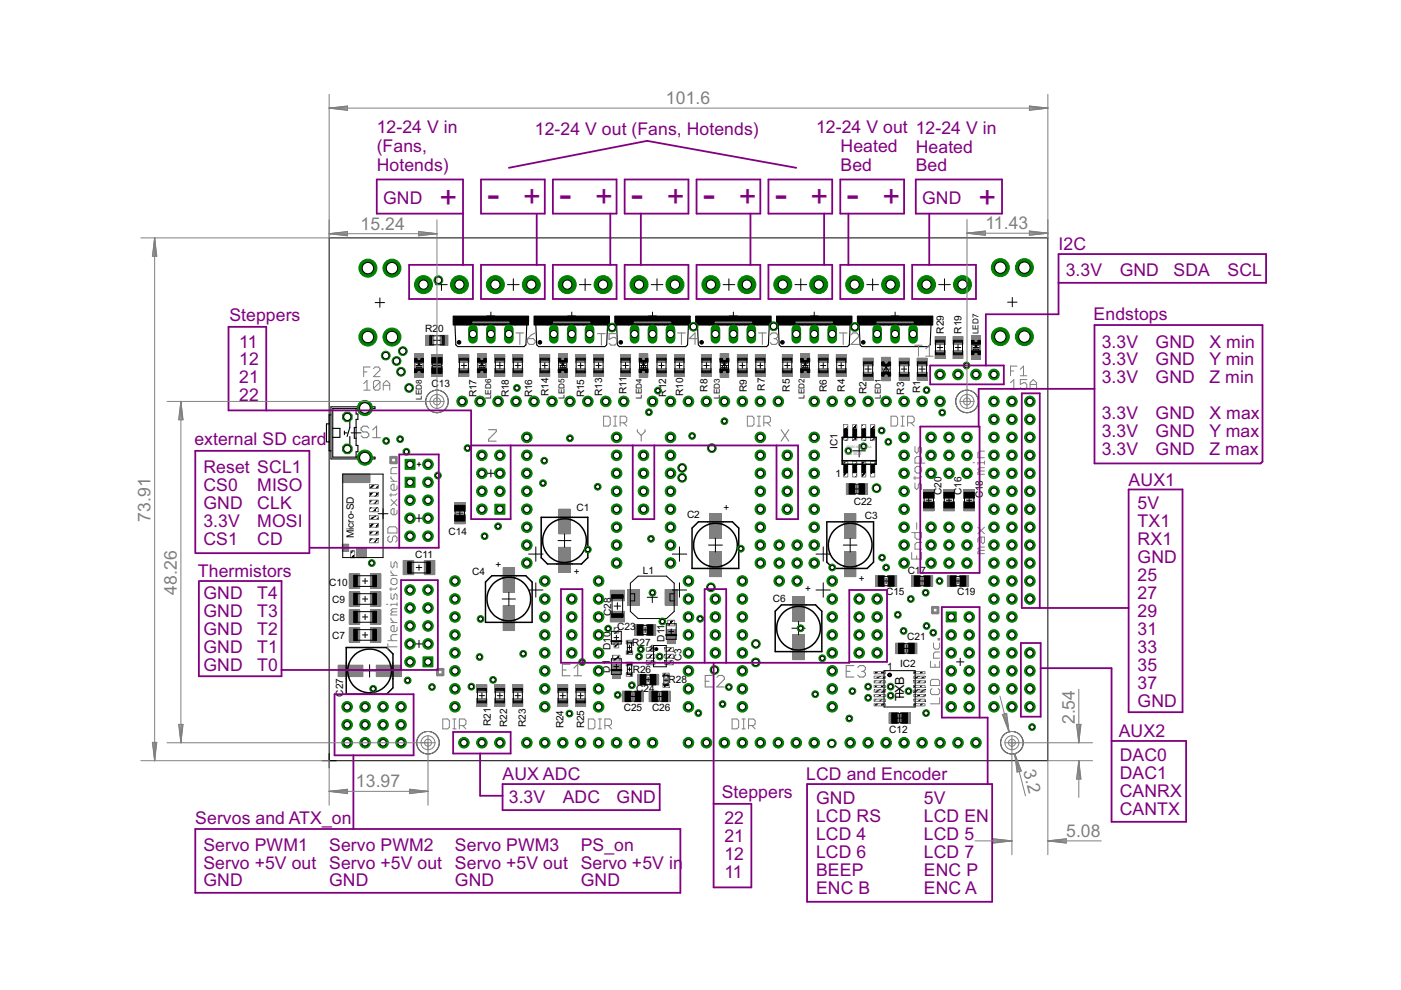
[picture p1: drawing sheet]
<svg xmlns="http://www.w3.org/2000/svg" width="297mm" height="210mm" viewBox="0 0 297 210" stroke-linecap="round" stroke-linejoin="round" font-family="sans-serif">
<defs><g id="words">
<g font-size="9" fill="#800080">
<text x="103.3" y="44">-</text>
<text x="118.5" y="44">-</text>
<text x="133.8" y="44">-</text>
<text x="149" y="44">-</text>
<text x="164.3" y="44">-</text>
<text x="179.5" y="44">-</text>
</g>
<g font-size="7.2" fill="#800080">
<text x="93.2" y="44.2">+</text>
<text x="110.9" y="44">+</text>
<text x="126.2" y="44">+</text>
<text x="141.4" y="44">+</text>
<text x="156.6" y="44">+</text>
<text x="171.9" y="44">+</text>
<text x="187.1" y="44">+</text>
<text x="207.5" y="44.2">+</text>
</g>
<g font-size="4.2" fill="#808080">
<text x="141.2" y="22.1">101.6</text>
<text x="76.4" y="48.7">15.24</text>
<text x="209" y="48.6">11.43</text>
<text x="31.9" y="110.7" transform="rotate(-90 31.9 110.7)">73.91</text>
<text x="37.5" y="126.1" transform="rotate(-90 37.5 126.1)">48.26</text>
<text x="227.9" y="153.6" transform="rotate(-90 227.9 153.6)">2.54</text>
<text x="75.5" y="166.9">13.97</text>
<text x="216.9" y="163.4" transform="rotate(76 216.9 163.4)">3.2</text>
<text x="226.1" y="177.4">5.08</text>
</g>
<g font-size="4.2" fill="#800080">
<text x="79.9" y="28.2">12-24 V in</text>
<text x="113.4" y="28.5">12-24 V out (Fans, Hotends)</text>
<text x="173" y="28.2">12-24 V out 12-24 V in</text>
<text x="79.9" y="32.2">(Fans,</text>
<text x="178.2" y="32.2">Heated</text>
<text x="194.2" y="32.3">Heated</text>
<text x="79.9" y="36.2">Hotends)</text>
<text x="178.2" y="36.2">Bed</text>
<text x="194.2" y="36.3">Bed</text>
<text x="81.2" y="43.2">GND</text>
<text x="195.5" y="43.2">GND</text>
<text x="224.4" y="53.1">I2C</text>
<text x="226" y="58.4">3.3V</text>
<text x="237.4" y="58.4">GND</text>
<text x="248.8" y="58.4">SDA</text>
<text x="260.2" y="58.4">SCL</text>
<text x="48.6" y="68">Steppers</text>
<text x="231.9" y="67.8">Endstops</text>
<text x="50.7" y="73.7">11</text>
<text x="50.7" y="77.5">12</text>
<text x="233.6" y="73.7">3.3V</text>
<text x="233.6" y="77.5">3.3V</text>
<text x="245" y="73.7">GND</text>
<text x="245" y="77.5">GND</text>
<text x="256.4" y="73.7">X min</text>
<text x="256.4" y="77.5">Y min</text>
<text x="50.7" y="81.3">21</text>
<text x="233.6" y="81.3">3.3V</text>
<text x="245" y="81.3">GND</text>
<text x="256.4" y="81.3">Z min</text>
<text x="50.7" y="85.1">22</text>
<text x="233.6" y="88.9">3.3V</text>
<text x="245" y="88.9">GND</text>
<text x="256.4" y="88.9">X max</text>
<text x="41.2" y="94.4">external SD card</text>
<text x="233.6" y="92.7">3.3V</text>
<text x="245" y="92.7">GND</text>
<text x="256.4" y="92.7">Y max</text>
<text x="43.1" y="100.3">Reset SCL1</text>
<text x="233.6" y="96.5">3.3V</text>
<text x="245" y="96.5">GND</text>
<text x="256.4" y="96.5">Z max</text>
<text x="43.1" y="104.2">CS0</text>
<text x="43.1" y="108">GND</text>
<text x="54.5" y="104.2">MISO</text>
<text x="54.5" y="108">CLK</text>
<text x="239.3" y="103">AUX1</text>
<text x="241.2" y="108">5V</text>
<text x="43.1" y="111.8">3.3V</text>
<text x="54.5" y="111.8">MOSI</text>
<text x="241.2" y="111.8">TX1</text>
<text x="43.1" y="115.6">CS1</text>
<text x="54.5" y="115.6">CD</text>
<text x="241.2" y="115.6">RX1</text>
<text x="241.2" y="119.4">GND</text>
<text x="42" y="122.4">Thermistors</text>
<text x="241.2" y="123.2">25</text>
<text x="43.1" y="127">GND</text>
<text x="43.1" y="130.8">GND</text>
<text x="54.5" y="130.8">T3</text>
<text x="54.5" y="127">T4</text>
<text x="241.2" y="127">27</text>
<text x="241.2" y="130.8">29</text>
<text x="43.1" y="134.6">GND</text>
<text x="54.5" y="134.6">T2</text>
<text x="241.2" y="134.6">31</text>
<text x="43.1" y="138.4">GND</text>
<text x="43.1" y="142.2">GND</text>
<text x="54.5" y="142.2">T0</text>
<text x="54.5" y="138.4">T1</text>
<text x="241.2" y="138.4">33</text>
<text x="241.2" y="142.2">35</text>
<text x="241.2" y="146.1">37</text>
<text x="241.2" y="149.9">GND</text>
<text x="237.2" y="156.3">AUX2</text>
<text x="237.4" y="161.3">DAC0</text>
<text x="106.5" y="165.3">AUX ADC</text>
<text x="170.9" y="165.5">LCD and Encoder</text>
<text x="237.4" y="165.1">DAC1</text>
<text x="107.9" y="170.2">3.3V</text>
<text x="119.3" y="170.2">ADC</text>
<text x="130.7" y="170.2">GND</text>
<text x="153" y="169.1">Steppers</text>
<text x="173" y="170.4">GND</text>
<text x="195.9" y="170.4">5V</text>
<text x="237.4" y="168.9">CANRX</text>
<text x="237.4" y="172.7">CANTX</text>
<text x="41.4" y="174.6">Servos and ATX_on</text>
<text x="153.6" y="174.8">22</text>
<text x="153.6" y="178.6">21</text>
<text x="173" y="174.2">LCD RS</text>
<text x="173" y="178.1">LCD 4</text>
<text x="195.9" y="178.1">LCD 5</text>
<text x="195.9" y="174.2">LCD EN</text>
<text x="43.1" y="180.3">Servo PWM1</text>
<text x="43.1" y="184.1">Servo +5V out Servo +5V out Servo +5V out Servo +5V in</text>
<text x="69.8" y="180.3">Servo PWM2</text>
<text x="96.5" y="180.3">Servo PWM3</text>
<text x="123.1" y="180.3">PS_on</text>
<text x="153.6" y="182.4">12</text>
<text x="173" y="181.9">LCD 6</text>
<text x="173" y="185.7">BEEP</text>
<text x="195.9" y="185.7">ENC P</text>
<text x="195.9" y="181.9">LCD 7</text>
<text x="43.1" y="188">GND</text>
<text x="69.8" y="188">GND</text>
<text x="96.5" y="188">GND</text>
<text x="123.1" y="188">GND</text>
<text x="153.6" y="186.2">11</text>
<text x="173" y="189.5">ENC B</text>
<text x="195.9" y="189.5">ENC A</text>
</g>
<text font-size="3" x="191.7" y="148.6" transform="rotate(-90 191.7 148.6)">TXB</text>
<g font-size="2.4">
<text x="90.2" y="70.4">R2</text>
<text x="92.9" y="70.4">0</text>
<text x="200.1" y="70.8" transform="rotate(-90 200.1 70.8)">R29</text>
<text x="203.9" y="70.7" transform="rotate(-90 203.9 70.7)">R19</text>
<text x="91.5" y="82.1">C</text>
<text x="93" y="82.1">13</text>
<text x="116.3" y="84" transform="rotate(-90 116.3 84)">R14</text>
<text x="127.7" y="84" transform="rotate(-90 127.7 84)">R13</text>
<text x="132.8" y="83.6" transform="rotate(-90 132.8 83.6)">R11</text>
<text x="144.8" y="84" transform="rotate(-90 144.8 84)">R10</text>
<text x="150" y="83" transform="rotate(-90 150 83)">R8</text>
<text x="158.4" y="83.1" transform="rotate(-90 158.4 83.1)">R9</text>
<text x="162.2" y="82.8" transform="rotate(-90 162.2 82.8)">R7</text>
<text x="167.5" y="83" transform="rotate(-90 167.5 83)">R5</text>
<text x="175.3" y="83.1" transform="rotate(-90 175.3 83.1)">R6</text>
<text x="179.1" y="83" transform="rotate(-90 179.1 83)">R4</text>
<text x="183.7" y="83.6" transform="rotate(-90 183.7 83.6)">R2</text>
<text x="191.7" y="83.6" transform="rotate(-90 191.7 83.6)">R3</text>
<text x="195.1" y="83.4" transform="rotate(-90 195.1 83.4)">R1</text>
<text x="101" y="84.3" transform="rotate(-90 101 84.3)">R17</text>
<text x="107.9" y="84.3" transform="rotate(-90 107.9 84.3)">R18</text>
<text x="112.8" y="84.3" transform="rotate(-90 112.8 84.3)">R16</text>
<text x="123.9" y="84.3" transform="rotate(-90 123.9 84.3)">R15</text>
<text x="141.2" y="84.1" transform="rotate(-90 141.2 84.1)">R12</text>
<text x="177.6" y="95.2" transform="rotate(-90 177.6 95.2)">IC1</text>
<text x="177.1" y="101.1">1</text>
<text x="181" y="107.1">C22</text>
<text x="199.6" y="104.9" transform="rotate(-90 199.6 104.9)">C20</text>
<text x="203.9" y="104.9" transform="rotate(-90 203.9 104.9)">C16</text>
<text x="208.3" y="105.7" transform="rotate(-90 208.3 105.7)">C18</text>
<text x="95.1" y="113.4">C14</text>
<text x="122.2" y="108.4">C1</text>
<text x="145.7" y="109.8">C2</text>
<text x="153.4" y="108.4">+</text>
<text x="183.4" y="109.9">C3</text>
<text x="75" y="114.2" transform="rotate(-90 75 114.2)">Micro-SD</text>
<text x="88.1" y="118.4">C11</text>
<text x="69.8" y="124.3">C10</text>
<text x="100.1" y="122">C4</text>
<text x="105" y="120.3">+</text>
<text x="121.7" y="122">+</text>
<text x="136.3" y="121.7">L1</text>
<text x="170.7" y="125.6">+</text>
<text x="182.1" y="123.3">+</text>
<text x="192.4" y="121.7">C17</text>
<text x="70.4" y="131.7">C8</text>
<text x="70.4" y="127.9">C9</text>
<text x="129.5" y="130.7" transform="rotate(-90 129.5 130.7)">C</text>
<text x="129.5" y="129.1" transform="rotate(-90 129.5 129.1)">28</text>
<text x="163.8" y="127.6">C6</text>
<text x="187.9" y="126.2">C15</text>
<text x="202.9" y="126.2">C19</text>
<text x="70.4" y="135.5">C7</text>
<text x="129.4" y="137.9" transform="rotate(-90 129.4 137.9)">D10</text>
<text x="130.9" y="133.6">C23</text>
<text x="134" y="137">R27</text>
<text x="140.9" y="136" transform="rotate(-90 140.9 136)">D11</text>
<text x="192.3" y="135.8">C21</text>
<text x="129.3" y="142.6" transform="rotate(-90 129.3 142.6)">D1</text>
<text x="134.2" y="142.7">R26</text>
<text x="137.5" y="138.3">1</text>
<text x="144.5" y="140.8" transform="rotate(-90 144.5 140.8)">I</text>
<text x="144.5" y="140.2" transform="rotate(-90 144.5 140.2)">C3</text>
<text x="188.1" y="142.1">1 IC2</text>
<text x="72.7" y="147.7" transform="rotate(-90 72.7 147.7)">C27</text>
<text x="134.9" y="146.8">C</text>
<text x="136.4" y="146.8">24</text>
<text x="141.7" y="144.8">R28</text>
<text x="104.1" y="154" transform="rotate(-90 104.1 154)">R21</text>
<text x="107.5" y="154.1" transform="rotate(-90 107.5 154.1)">R22</text>
<text x="111.5" y="154.1" transform="rotate(-90 111.5 154.1)">R23</text>
<text x="119.5" y="154.4" transform="rotate(-90 119.5 154.4)">R24</text>
<text x="123.9" y="154.4" transform="rotate(-90 123.9 154.4)">R25</text>
<text x="132.2" y="150.7">C25</text>
<text x="138.2" y="150.7">C26</text>
<text x="188.5" y="155.5">C12</text>
</g>
<g font-size="1.9">
<text x="207.5" y="70.8" transform="rotate(-90 207.5 70.8)">LED7</text>
<text x="89.4" y="84.7" transform="rotate(-90 89.4 84.7)">LED8</text>
<text x="104.2" y="84.6" transform="rotate(-90 104.2 84.6)">LED6</text>
<text x="119.7" y="84.5" transform="rotate(-90 119.7 84.5)">LED5</text>
<text x="136.1" y="84.5" transform="rotate(-90 136.1 84.5)">LED4</text>
<text x="152.6" y="84.5" transform="rotate(-90 152.6 84.5)">LED3</text>
<text x="170.5" y="84.5" transform="rotate(-90 170.5 84.5)">LED2</text>
<text x="186.7" y="84.5" transform="rotate(-90 186.7 84.5)">LED1</text>
</g>
<text font-size="1" fill="#808080" x="179.3" y="96.5">IPC SO8</text>
<text font-size=".7" fill="#808080" x="179.3" y="95">JEDEC MS-012AA</text>
</g></defs>
<g fill="#808080" stroke="#808080" stroke-width=".21">
<path d="M118.5 116.1h2.4v5.2h-2.4z"/>
<path d="M118.5 107.9h2.4v5.3h-2.4z"/>
<path d="M150.5 108.9h2.4v5.3h-2.4z"/>
<path d="M150.5 117h2.4v5.3h-2.4z"/>
<path d="M179 117h2.5v5.3h-2.5z"/>
<path d="M179 108.9h2.5v5.3h-2.5z"/>
<path d="M106.7 120.3h2.4v5.3h-2.4z"/>
<path d="M106.7 128.4h2.4v5.3h-2.4z"/>
<path d="M168.1 126.5h2.4v5.3h-2.4z"/>
<path d="M168.1 134.6h2.4v5.3h-2.4z"/>
<path d="M178.9 97.8h.8v3.3h-.8z"/>
<path d="M180.8 97.8h.9v3.3h-.9z"/>
<path d="M182.7 97.8h.9v3.3h-.9z"/>
<path d="M184.6 97.8h.9v3.3h-.9z"/>
<path d="M184.6 90h.9v3.3h-.9z"/>
<path d="M182.7 90h.9v3.3h-.9z"/>
<path d="M180.8 90h.9v3.3h-.9z"/>
<path d="M178.9 90h.8v3.3h-.8z"/>
<path d="M194.4 78.9h2.2v1.7h-2.2z"/>
<path d="M194.4 75.9h2.2v1.7h-2.2z"/>
<path d="M183 78.9h2.1v1.7h-2.1z"/>
<path d="M183 75.9h2.1v1.7h-2.1z"/>
<path d="M190.6 75.9h2.1v1.7h-2.1z"/>
<path d="M190.6 78.9h2.1v1.7h-2.1z"/>
<path d="M187 78.9h1.8v1.8h-1.8z"/>
<path d="M187 75.8h1.8v1.8h-1.8z"/>
<path d="M177.3 78.2h2.1v1.6h-2.1z"/>
<path d="M177.3 75.2h2.1v1.6h-2.1z"/>
<path d="M165.9 78.2h2.1v1.6h-2.1z"/>
<path d="M165.9 75.2h2.1v1.6h-2.1z"/>
<path d="M173.5 75.2h2.1v1.6h-2.1z"/>
<path d="M173.5 78.2h2.1v1.6h-2.1z"/>
<path d="M169.8 78.1h1.8v1.9h-1.8z"/>
<path d="M169.8 75h1.8v1.8h-1.8z"/>
<path d="M160.1 78.2h2.2v1.6h-2.2z"/>
<path d="M160.1 75.2h2.2v1.6h-2.2z"/>
<path d="M148.7 78.2h2.1v1.6h-2.1z"/>
<path d="M148.7 75.2h2.1v1.6h-2.1z"/>
<path d="M156.3 75.2h2.2v1.6h-2.2z"/>
<path d="M156.3 78.2h2.2v1.6h-2.2z"/>
<path d="M152.7 78.1h1.8v1.9h-1.8z"/>
<path d="M152.7 75h1.8v1.8h-1.8z"/>
<path d="M143 78.2h2.1v1.6h-2.1z"/>
<path d="M143 75.2h2.1v1.6h-2.1z"/>
<path d="M131.6 78.2h2.1v1.6h-2.1z"/>
<path d="M131.6 75.2h2.1v1.6h-2.1z"/>
<path d="M139.2 75.2h2.1v1.6h-2.1z"/>
<path d="M139.2 78.2h2.1v1.6h-2.1z"/>
<path d="M135.5 78.1h1.9v1.9h-1.9z"/>
<path d="M135.5 75h1.9v1.8h-1.9z"/>
<path d="M125.9 78.2h2.1v1.6h-2.1z"/>
<path d="M125.9 75.2h2.1v1.6h-2.1z"/>
<path d="M114.4 78.2h2.2v1.6h-2.2z"/>
<path d="M114.4 75.2h2.2v1.6h-2.2z"/>
<path d="M122 75.2h2.2v1.6h-2.2z"/>
<path d="M122 78.2h2.2v1.6h-2.2z"/>
<path d="M118.4 78.1h1.8v1.9h-1.8z"/>
<path d="M118.4 75h1.8v1.8h-1.8z"/>
<path d="M108.7 78.2h2.1v1.6h-2.1z"/>
<path d="M108.7 75.2h2.1v1.6h-2.1z"/>
<path d="M97.3 78.2h2.1v1.6h-2.1z"/>
<path d="M97.3 75.2h2.1v1.6h-2.1z"/>
<path d="M104.9 75.2h2.1v1.6h-2.1z"/>
<path d="M104.9 78.2h2.1v1.6h-2.1z"/>
<path d="M101.3 78.1h1.8v1.9h-1.8z"/>
<path d="M101.3 75h1.8v1.8h-1.8z"/>
<path d="M101.1 148.1h2.1v1.7h-2.1z"/>
<path d="M101.1 145.2h2.1v1.6h-2.1z"/>
<path d="M104.9 148.1h2.1v1.7h-2.1z"/>
<path d="M104.9 145.2h2.1v1.6h-2.1z"/>
<path d="M108.7 148.1h2.1v1.7h-2.1z"/>
<path d="M108.7 145.2h2.1v1.6h-2.1z"/>
<path d="M118.3 145.2h2.1v1.6h-2.1z"/>
<path d="M118.3 148.1h2.1v1.7h-2.1z"/>
<path d="M122 145.2h2.2v1.6h-2.2z"/>
<path d="M122 148.1h2.2v1.7h-2.2z"/>
<path d="M78.3 114.3h1.9v.8h-1.9z"/>
<path d="M78.3 112.6h1.9v.8h-1.9z"/>
<path d="M78.3 111h1.9v.8h-1.9z"/>
<path d="M78.3 109.3h1.9v.9h-1.9z"/>
<path d="M78.3 107.7h1.9v.8h-1.9z"/>
<path d="M78.3 106h1.9v.8h-1.9z"/>
<path d="M78.3 104.4h1.9v.8h-1.9z"/>
<path d="M78.3 102.7h1.9v.8h-1.9z"/>
<path d="M72.6 100.5h5.8v1.8h-5.8z"/>
<path d="M75.6 116.1h2.1v2.1h-2.1z"/>
<path d="M74.3 116.8h.9v1.5h-.9z"/>
<path d="M72.6 115.4h1.3v1.5h-1.3z"/>
<path d="M91.5 75.2h2.3v2h-2.3z"/>
<path d="M91.5 77.8h2.3v1.9h-2.3z"/>
<path d="M96.4 109.1h2.2v2h-2.2z"/>
<path d="M96.4 106.6h2.2v1.9h-2.2z"/>
<path d="M185.6 122.1h2v2.2h-2z"/>
<path d="M188.2 122.1h1.9v2.2h-1.9z"/>
<path d="M200.1 106.4h2.2v1.9h-2.2z"/>
<path d="M200.1 103.8h2.2v1.9h-2.2z"/>
<path d="M193.3 122.1h1.9v2.2h-1.9z"/>
<path d="M195.8 122.1h1.9v2.2h-1.9z"/>
<path d="M204.4 106.4h2.2v1.9h-2.2z"/>
<path d="M204.4 103.8h2.2v1.9h-2.2z"/>
<path d="M200.9 122.1h1.9v2.2h-1.9z"/>
<path d="M203.4 122.1h2v2.2h-2z"/>
<path d="M195.8 106.4h2.2v1.9h-2.2z"/>
<path d="M195.8 103.8h2.2v1.9h-2.2z"/>
<path d="M206 74.3h1.8v1.9h-1.8z"/>
<path d="M206 71.2h1.8v1.8h-1.8z"/>
<path d="M202.1 71.4h2.1v1.6h-2.1z"/>
<path d="M202.1 74.4h2.1v1.6h-2.1z"/>
<path d="M87.9 78.1h1.8v1.9h-1.8z"/>
<path d="M87.9 75h1.8v1.8h-1.8z"/>
<path d="M90.3 71.1h1.7v2.1h-1.7z"/>
<path d="M93.3 71.1h1.7v2.1h-1.7z"/>
<path d="M185.3 142.4h2.4v.5h-2.4z"/>
<path d="M185.3 143.4h2.4v.4h-2.4z"/>
<path d="M185.3 144.3h2.4v.5h-2.4z"/>
<path d="M185.3 145.3h2.4v.5h-2.4z"/>
<path d="M185.3 146.3h2.4v.4h-2.4z"/>
<path d="M185.3 147.3h2.4v.4h-2.4z"/>
<path d="M185.3 148.2h2.4v.5h-2.4z"/>
<path d="M185.3 149.2h2.4v.5h-2.4z"/>
<path d="M193.7 149.2h2.4v.5h-2.4z"/>
<path d="M193.7 148.2h2.4v.5h-2.4z"/>
<path d="M193.7 147.3h2.4v.4h-2.4z"/>
<path d="M193.7 146.3h2.4v.4h-2.4z"/>
<path d="M193.7 145.3h2.4v.5h-2.4z"/>
<path d="M193.7 144.3h2.4v.5h-2.4z"/>
<path d="M193.7 143.4h2.4v.4h-2.4z"/>
<path d="M193.7 142.4h2.4v.5h-2.4z"/>
<path d="M191 151.1h2v2.3h-2z"/>
<path d="M188.5 151.1h1.9v2.3h-1.9z"/>
<path d="M189.9 136.4h2v2.2h-2z"/>
<path d="M192.5 136.4h1.9v2.2h-1.9z"/>
<path d="M182 102.6h1.9v2.2h-1.9z"/>
<path d="M179.4 102.6h2v2.2h-2z"/>
<path d="M78.5 133.1h2.3v3h-2.3z"/>
<path d="M74 133.1h2.3v3h-2.3z"/>
<path d="M78.5 129.3h2.3v3h-2.3z"/>
<path d="M74 129.3h2.3v3h-2.3z"/>
<path d="M78.5 125.5h2.3v3h-2.3z"/>
<path d="M74 125.5h2.3v3h-2.3z"/>
<path d="M78.5 121.7h2.3v3h-2.3z"/>
<path d="M74 121.7h2.3v3h-2.3z"/>
<path d="M90 118.8h2.2v3h-2.2z"/>
<path d="M85.5 118.8h2.2v3h-2.2z"/>
<path d="M137 137.3h1.9v.8h-1.9z"/>
<path d="M137 138.7h1.9v.8h-1.9z"/>
<path d="M137 140.1h1.9v.8h-1.9z"/>
<path d="M141 140.1h1.8v.8h-1.8z"/>
<path d="M141 138.7h1.8v.8h-1.8z"/>
<path d="M141 137.3h1.8v.8h-1.8z"/>
<path d="M137.1 132.4h1.9v2.3h-1.9z"/>
<path d="M134.5 132.4h2v2.3h-2z"/>
<path d="M141 125h2.6v3.3h-2.6z"/>
<path d="M133.1 125h2.5v3.3h-2.5z"/>
<path d="M129.4 129.6h3v2.3h-3z"/>
<path d="M129.4 125.1h3v2.3h-3z"/>
<path d="M141.5 133.5h1.6v3h-1.6z"/>
<path d="M141.6 131.5h1.4v1.2h-1.4z"/>
<path d="M130.2 136.2h1v1.2h-1z"/>
<path d="M130.2 133h1v1.2h-1z"/>
<path d="M134.5 146.5h1.9v2.3h-1.9z"/>
<path d="M132 146.5h1.9v2.3h-1.9z"/>
<path d="M132.8 140.4h1.3v.8h-1.3z"/>
<path d="M132.8 142.6h1.3v.8h-1.3z"/>
<path d="M132.8 135.8h1.3v.7h-1.3z"/>
<path d="M132.8 138h1.3v.8h-1.3z"/>
<path d="M129.9 140.9h1.6v3h-1.6z"/>
<path d="M129.9 138.9h1.5v1.2h-1.5z"/>
<path d="M140.5 145h1.4v.7h-1.4z"/>
<path d="M140.5 142.7h1.4v.8h-1.4z"/>
<path d="M137.7 143h2v2.2h-2z"/>
<path d="M135.2 143h1.9v2.2h-1.9z"/>
<path d="M140.2 146.5h1.9v2.3h-1.9z"/>
<path d="M137.6 146.5h2v2.3h-2z"/>
<path d="M198.2 71.4h2.2v1.6h-2.2z"/>
<path d="M198.2 74.4h2.2v1.6h-2.2z"/>
<path d="M79.8 141h5.2v2.4h-5.2z"/>
<path d="M71.7 141h5.2v2.4h-5.2z"/>
</g>
<g fill="none" stroke="#000" stroke-width=".32">
<path d="M178.6 92.7h7.2v5.7h-7.2zM178.6 97.7h7.2M114.7 109.7h9.9v8.5l-1.3 1.4h-7.2l-1.4-1.4zM146.7 112l1.4-1.4h7.2l1.3 1.4v8.5h-9.9zM175.3 110.6h9.9v8.6l-1.3 1.3h-7.2l-1.4-1.3zM73.4 137.3h8.6l1.3 1.3v7.2l-1.3 1.4h-8.6zM102.9 123.4l1.4-1.3h7.2l1.3 1.3v8.6h-9.9zM165.7 128.2h7.2l1.3 1.4v8.6h-9.8v-8.6z"/>
<circle cx="119.7" cy="114.6" r="4.6"/>
<circle cx="151.7" cy="115.6" r="4.6"/>
<circle cx="180.2" cy="115.6" r="4.6"/>
<circle cx="107.9" cy="127" r="4.6"/>
<circle cx="169.3" cy="133.2" r="4.6"/>
<circle cx="78.4" cy="142.2" r="4.6"/>
</g>
<g fill="#000" stroke="#000" stroke-width=".21">
<path d="M87.9 78.2h.5v.8h-.5zM87.9 76h.5v.1h-.5zM87.9 76.3h.5v.5h-.5zM88.3 76.4h.3v.4h-.3zM88.3 78.2h.3v.4h-.3zM88.5 76.5h.6v.2h-.6zM88.5 78.3h.6v.2h-.6zM89.1 76.4h.2v.4h-.2zM89.1 78.2h.2v.4h-.2zM89.3 76h.5v.8h-.5zM89.3 78.2h.5v.8h-.5zM91.6 75.8h2.1v1.2h-2.1z"/>
<path d="M91.6 78h2.1v1.2h-2.1zM96.1 67h16v1.2h-16zM96.1 68.2h2.8v.7h-2.8zM98.9 68.2h2.7v.7h-2.7zM101.2 78.2h.5v.8h-.5zM101.2 76h.5v.1h-.5zM101.3 76.3h.4v.5h-.4zM101.6 68.2h1.1v.7h-1.1zM101.7 76.4h.2v.4h-.2zM101.7 78.2h.2v.4h-.2zM101.9 76.5h.6v.2h-.6zM101.9 78.3h.6v.2h-.6z"/>
<path d="M102.4 76.4h.2v.4h-.2zM102.4 78.2h.2v.4h-.2zM102.6 76h.5v.8h-.5zM102.6 78.2h.5v.8h-.5zM102.7 68.2h2.7v.7h-2.7zM105.4 68.2h1.2v.7h-1.2zM106.6 68.2h2.6v.7h-2.6zM109.2 68.2h2.9v.7h-2.9zM113.2 67h16v1.2h-16zM113.2 68.2h2.9v.7h-2.9zM116.1 68.2h2.6v.7h-2.6zM118.4 78.2h.5v.8h-.5z"/>
<path d="M118.4 76h.5v.1h-.5zM118.4 76.3h.5v.5h-.5zM118.7 68.2h1.2v.7h-1.2zM118.8 76.4h.2v.4h-.2zM118.8 78.2h.2v.4h-.2zM119 76.5h.6v.2h-.6zM119 78.3h.6v.2h-.6zM119.6 76.4h.2v.4h-.2zM119.6 78.2h.2v.4h-.2zM119.7 76h.5v.8h-.5zM119.7 78.2h.5v.8h-.5zM119.9 68.2h2.7v.7h-2.7z"/>
<path d="M122.5 68.2h1.2v.7h-1.2zM123.7 68.2h2.6v.7h-2.6zM126.4 68.2h2.8v.7h-2.8zM130.3 67h16v1.2h-16zM130.4 68.2h2.8v.7h-2.8zM133.2 68.2h2.7v.7h-2.7zM135.5 78.2h.5v.8h-.5zM135.5 76h.5v.1h-.5zM135.5 76.3h.5v.5h-.5zM135.9 68.2h1.1v.7h-1.1zM136 76.4h.2v.4h-.2zM136 78.2h.2v.4h-.2z"/>
<path d="M136.1 76.5h.6v.2h-.6zM136.1 78.3h.6v.2h-.6zM136.7 76.4h.2v.4h-.2zM136.7 78.2h.2v.4h-.2zM136.9 76h.5v.8h-.5zM136.9 78.2h.5v.8h-.5zM137 68.2h2.7v.7h-2.7zM139.7 68.2h1.1v.7h-1.1zM140.8 68.2h2.7v.7h-2.7zM143.5 68.2h2.8v.7h-2.8zM147.5 67h16v1.2h-16zM147.5 68.2h2.8v.7h-2.8z"/>
<path d="M150.3 68.2h2.7v.7h-2.7zM152.6 78.2h.5v.8h-.5zM152.6 76h.5v.1h-.5zM152.7 76.3h.4v.5h-.4zM153 68.2h1.2v.7h-1.2zM153.1 76.4h.2v.4h-.2zM153.1 78.2h.2v.4h-.2zM153.3 76.5h.6v.2h-.6zM153.3 78.3h.6v.2h-.6zM153.9 76.4h.2v.4h-.2zM153.9 78.2h.2v.4h-.2zM154 76h.5v.8h-.5z"/>
<path d="M154 78.2h.5v.8h-.5zM154.2 68.2h2.6v.7h-2.6zM156.8 68.2h1.2v.7h-1.2zM158 68.2h2.6v.7h-2.6zM160.7 68.2h2.8v.7h-2.8zM164.6 67h16v1.2h-16zM164.7 68.2h2.8v.7h-2.8zM167.5 68.2h2.7v.7h-2.7zM169.8 78.2h.5v.8h-.5zM169.8 76h.5v.1h-.5zM169.8 76.3h.5v.5h-.5zM170.2 68.2h1.1v.7h-1.1z"/>
<path d="M170.2 76.4h.3v.4h-.3zM170.2 78.2h.3v.4h-.3zM170.4 76.5h.6v.2h-.6zM170.4 78.3h.6v.2h-.6zM171 76.4h.2v.4h-.2zM171 78.2h.2v.4h-.2zM171.2 76h.5v.8h-.5zM171.2 78.2h.5v.8h-.5zM171.3 68.2h2.7v.7h-2.7zM174 68.2h1.1v.7h-1.1zM175.1 68.2h2.7v.7h-2.7zM177.8 68.2h2.8v.7h-2.8z"/>
<path d="M181.8 67h16v1.2h-16zM181.8 68.2h2.8v.7h-2.8zM184.6 68.2h2.7v.7h-2.7zM186.9 79h.5v.8h-.5zM186.9 76.8h.5v.1h-.5zM187 77h.4v.5h-.4zM187.3 68.2h1.1v.7h-1.1zM187.4 77.1h.2v.4h-.2zM187.4 79h.2v.4h-.2zM187.6 77.2h.6v.3h-.6zM187.6 79h.6v.3h-.6zM188.2 77.1h.2v.4h-.2z"/>
<path d="M188.2 79h.2v.4h-.2zM188.3 76.8h.5v.7h-.5zM188.3 79h.5v.8h-.5zM188.4 68.2h2.7v.7h-2.7zM191.1 68.2h1.2v.7h-1.2zM192.3 68.2h2.6v.7h-2.6zM194.9 68.2h2.9v.7h-2.9zM198.9 79h.8v.8h-.8zM202.7 79h.8v.8h-.8zM206 74.4h.5v.8h-.5zM206 72.2h.5v.1h-.5zM206 72.5h.5v.4h-.5z"/>
<path d="M206.4 72.6h.3v.3h-.3zM206.4 74.4h.3v.4h-.3zM206.5 79h.8v.8h-.8zM206.6 72.7h.6v.2h-.6zM206.6 74.4h.6v.3h-.6zM207.2 72.6h.2v.3h-.2zM207.2 74.4h.2v.4h-.2zM207.3 72.2h.6v.7h-.6zM207.3 74.4h.6v.8h-.6zM210.4 79h.7v.8h-.7zM86.6 98.1h.7v.7h-.7zM90.4 98.1h.7v.7h-.7z"/>
<path d="M101.8 100h.8v.7h-.8zM101.8 96.2h.8v.7h-.8zM105.6 100h.8v.7h-.8zM105.6 96.2h.8v.7h-.8zM136.1 100h.7v.7h-.7zM136.1 96.2h.7v.7h-.7zM166.5 100h.8v.7h-.8zM166.5 96.2h.8v.7h-.8zM178.9 98.6h.8v1.6h-.8zM178.9 90.9h.8v1.7h-.8zM180.8 98.6h.8v1.6h-.8zM180.8 90.9h.8v1.7h-.8z"/>
<path d="M182.8 98.6h.7v1.6h-.7zM182.8 90.9h.7v1.7h-.7zM184.7 98.6h.7v1.6h-.7zM184.7 90.9h.7v1.7h-.7zM197 96.2h.8v.7h-.8zM197 92.4h.8v.7h-.8zM197 100h.8v.7h-.8zM200.8 96.2h.8v.7h-.8zM200.8 92.4h.8v.7h-.8zM200.8 100h.8v.7h-.8zM204.6 96.2h.8v.7h-.8zM204.6 92.4h.8v.7h-.8z"/>
<path d="M204.6 100h.8v.7h-.8zM218 88.5h.7v.8h-.7zM218 84.7h.7v.8h-.7zM218 92.4h.7v.7h-.7zM218 96.2h.7v.7h-.7zM218 100h.7v.7h-.7zM86.4 119.1h.8v2.4h-.8zM86.6 101.9h.7v.7h-.7zM86.6 105.7h.7v.7h-.7zM86.6 109.5h.7v.8h-.7zM86.6 113.3h.7v.8h-.7zM90.4 101.9h.7v.7h-.7z"/>
<path d="M90.4 105.7h.7v.7h-.7zM90.4 109.5h.7v.8h-.7zM90.4 113.3h.7v.8h-.7zM90.5 119.1h.7v2.4h-.7zM96.4 109.3h2.2v1.2h-2.2zM96.4 107.1h2.2v1.2h-2.2zM101.8 107.6h.8v.8h-.8zM101.8 103.8h.8v.7h-.8zM105.6 107.6h.8v.8h-.8zM105.6 103.8h.8v.7h-.8zM136.1 103.8h.7v.7h-.7zM136.1 107.6h.7v.8h-.7z"/>
<path d="M166.5 103.8h.8v.7h-.8zM166.5 107.6h.8v.8h-.8zM180 102.6h1.2v2.2h-1.2zM182.2 102.6h1.1v2.2h-1.1zM195.8 106.6h2.2v1.1h-2.2zM195.8 104.4h2.2v1.1h-2.2zM197 111.4h.8v.8h-.8zM197 115.2h.8v.8h-.8zM197 119h.8v.8h-.8zM200.1 106.6h2.2v1.1h-2.2zM200.1 104.4h2.2v1.1h-2.2zM200.8 111.4h.8v.8h-.8z"/>
<path d="M200.8 115.2h.8v.8h-.8zM200.8 119h.8v.8h-.8zM204.4 106.6h2.2v1.1h-2.2zM204.4 104.4h2.2v1.1h-2.2zM204.6 111.4h.8v.8h-.8zM204.6 115.2h.8v.8h-.8zM204.6 119h.8v.8h-.8zM218 103.8h.7v.7h-.7zM218 107.6h.7v.8h-.7zM218 111.4h.7v.8h-.7zM218 119h.7v.8h-.7zM218 115.2h.7v.8h-.7z"/>
<path d="M75 133.4h.8v2.4h-.8zM75 129.6h.8v2.4h-.8zM75 125.8h.8v2.4h-.8zM75 122h.8v2.4h-.8zM79.1 133.4h.7v2.4h-.7zM79.1 129.6h.7v2.4h-.7zM79.1 125.8h.7v2.4h-.7zM79.1 122h.7v2.4h-.7zM86.6 140h.7v.7h-.7zM86.6 136.1h.7v.8h-.7zM86.6 132.3h.7v.8h-.7zM86.6 128.5h.7v.8h-.7z"/>
<path d="M86.6 124.7h.7v.8h-.7zM90.4 140h.7v.7h-.7zM90.4 136.1h.7v.8h-.7zM90.4 132.3h.7v.8h-.7zM90.4 128.5h.7v.8h-.7zM90.4 124.7h.7v.8h-.7zM120.8 130.4h.8v.8h-.8zM120.8 126.6h.8v.8h-.8zM120.8 134.2h.8v.8h-.8zM120.8 138h.8v.8h-.8zM129.7 130.1h2.4v.8h-2.4zM129.7 126.1h2.4v.8h-2.4z"/>
<path d="M135.1 132.5h1.1v2.1h-1.1zM137.3 132.5h1.1v2.1h-1.1zM151.3 130.4h.8v.8h-.8zM151.3 126.6h.8v.8h-.8zM151.3 134.2h.8v.8h-.8zM151.3 138h.8v.8h-.8zM181.8 130.4h.7v.8h-.7zM181.8 126.6h.7v.8h-.7zM181.8 134.2h.7v.8h-.7zM181.8 138h.7v.8h-.7zM185.6 130.4h.8v.8h-.8zM185.6 126.6h.8v.8h-.8z"/>
<path d="M185.6 134.2h.8v.8h-.8zM185.6 138h.8v.8h-.8zM186.2 122.1h1.2v2.2h-1.2zM188.4 122.1h1.1v2.2h-1.1zM190.5 136.4h1.1v2.2h-1.1zM192.7 136.4h1.1v2.2h-1.1zM193.8 122.1h1.2v2.2h-1.2zM196 122.1h1.2v2.2h-1.2zM201.3 130.4h.8v.8h-.8zM201.3 134.2h.8v.8h-.8zM201.3 138h.8v.8h-.8zM201.5 122.1h1.1v2.2h-1.1z"/>
<path d="M203.6 122.1h1.2v2.2h-1.2zM205.1 130.4h.8v.8h-.8zM205.1 134.2h.8v.8h-.8zM205.1 138h.8v.8h-.8zM218 122.8h.7v.8h-.7zM218 126.6h.7v.8h-.7zM218 138h.7v.8h-.7zM73.2 153.3h.8v.8h-.8zM73.2 157.1h.8v.8h-.8zM73.2 149.5h.8v.7h-.8zM77 153.3h.8v.8h-.8zM77 157.1h.8v.8h-.8z"/>
<path d="M77 149.5h.8v.7h-.8zM80.8 153.3h.8v.8h-.8zM80.8 157.1h.8v.8h-.8zM80.8 149.5h.8v.7h-.8zM84.6 153.3h.8v.8h-.8zM84.6 157.1h.8v.8h-.8zM84.6 149.5h.8v.7h-.8zM98 157.1h.7v.8h-.7zM101.8 157.1h.8v.8h-.8zM105.6 157.1h.8v.8h-.8zM132.5 146.6h1.2v2.1h-1.2zM134.7 146.6h1.1v2.1h-1.1z"/>
<path d="M135.7 143h1.2v2.2h-1.2zM137.9 143h1.2v2.2h-1.2zM138.2 146.6h1.2v2.1h-1.2zM140.4 146.6h1.1v2.1h-1.1zM189.1 151.2h1.1v2.1h-1.1zM191.2 151.2h1.2v2.1h-1.2zM201.3 141.9h.8v.7h-.8zM201.3 145.7h.8v.7h-.8zM201.3 149.5h.8v.7h-.8zM205.1 141.9h.8v.7h-.8zM205.1 145.7h.8v.7h-.8zM205.1 149.5h.8v.7h-.8z"/>
<path d="M218 145.7h.7v.7h-.7zM218 149.5h.7v.7h-.7zM218 141.9h.7v.7h-.7z"/>
</g>
<g fill="#000" stroke="#000" stroke-width=".21">
<path d="M88 76.1l.3-.1 .1 .1-.1 .3h-.3l-.1-.2h.3h-.3z" fill-rule="evenodd"/>
<path d="M101.3 76.1l.3-.1 .1 .3-.4 .1v-.2h.3h-.3z" fill-rule="evenodd"/>
<path d="M118.4 76.1l.3-.1 .2 .3-.5 .1v-.2h.3h-.3z" fill-rule="evenodd"/>
<path d="M135.6 76.1l.3-.1 .1 .3-.4 .1v-.2h.2h-.2z" fill-rule="evenodd"/>
<path d="M152.7 76.1l.3-.1 .1 .3-.4 .1v-.2h.3h-.3z" fill-rule="evenodd"/>
<path d="M169.9 76.1l.3-.1v.4h-.3l-.1-.2h.3h-.3z" fill-rule="evenodd"/>
<path d="M187 76.8h.3l.1 .1-.1 .3-.3-.1v-.1l.3-.1-.3 .1z" fill-rule="evenodd"/>
<path d="M206.1 72.3l.3-.1 .1 .3-.4 .1-.1-.2h.3h-.3z" fill-rule="evenodd"/>
<path d="M138.9 137.5l.1-.1a.31 .31 0 0 1 .4 0 .31 .31 0 0 1 .1 .3 .32 .32 0 0 1-.4 .2 .32 .32 0 0 1-.2-.3l.3-.1 .1 .1h-.4z" fill-rule="evenodd"/>
<path d="M188.3 142.9a.39 .39 0 0 1 .6-.1 .39 .39 0 0 1-.1 .7 .39 .39 0 0 1-.6-.4h.2a.21 .21 0 0 1 .3-.2 .21 .21 0 0 1 .1 .4 .21 .21 0 0 1-.4-.1l-.2-.1z" fill-rule="evenodd"/>
<circle cx="97.3" cy="72.6" r=".38"/>
<circle cx="114.5" cy="72.6" r=".38"/>
<circle cx="131.6" cy="72.6" r=".38"/>
<circle cx="148.8" cy="72.6" r=".38"/>
<circle cx="165.9" cy="72.6" r=".38"/>
<circle cx="183" cy="72.6" r=".38"/>
</g>
<g fill="none" stroke="#000" stroke-width=".23">
<path d="M96.5 68.7l.1 4.4 .4 .4h14.1l.4-.4 .2-4.4M113.6 68.7l.2 4.4 .4 .4h14l.4-.4 .2-4.4M130.7 68.7l.2 4.4 .4 .4h14.1l.4-.4 .2-4.4M147.9 68.7l.2 4.4 .3 .4h14.1l.4-.4 .2-4.4M165 68.7l.2 4.4 .4 .4h14.1l.4-.4 .2-4.4M182.2 68.7l.2 4.4 .3 .4h14.1l.4-.4 .2-4.4M69.8 89.9h-.6v3.8h.6M70.2 86.3h9.3v.3h-9v10.3h9v.4h-9.3zM70.2 88h-.4v7.6h.4M70.5 90.8h1.6v1.9h-1.6M73 91.8h.6M73 91.4v.8"/>
<path d="M74.2 89.3v1.3l-.6 1.9M74.2 92.5v1.8M75.5 86.6v1.2h.4v1.1h-.4v1.7h-.4v2.3h.4v1.5h.4v1.4h-.4v1.1"/>
</g>
<g fill="none" stroke="#000" stroke-width=".21">
<path d="M93.6 59.1v2.5M108.8 59.1v2.5M124.1 59.1v2.5M139.3 59.1v2.5M154.5 59.1v2.5M169.8 59.1v2.5M185 59.1v2.5M200.3 59.1v2.5M79.5 64.2h2M80.5 63.2v2M88 76.1v2.1M88.2 77.5h1.3"/>
<path d="M88.3 77h1.1M88.3 76.1a.53 .53 0 0 0 .5 .5 .53 .53 0 0 0 .6-.5M88.3 78.9a.54 .54 0 0 1 .5-.5 .54 .54 0 0 1 .6 .5M88.8 77l.6 1h-1.1zM88.8 76.9v1.2M89.7 76.7v1.6M91.1 71.2h3.1v1.9h-3.1zM91.3 71.2v1.8h.2v-1.7M91.7 77v1.1M91.9 77.5h1.5M91.9 72.2h1.4M92.4 60.3h2.4"/>
<path d="M92.6 71.4v1.5M92.6 76.7v1.6M93.6 76.9v1.2M94 71.2v1.8h-.2v-1.7M97.4 76h1.9v3h-1.9zM97.4 76.2h1.8v.1h-1.7M97.5 78.6h1.7v.2h-1.8M97.8 77.5h1.1M98.4 76.9v1.2M101.3 76.1v2.1M101.6 77.5h1.2M101.6 77h1.1"/>
<path d="M101.6 76.1a.52 .52 0 0 0 .6 .5 .52 .52 0 0 0 .5-.5M101.6 78.9a.52 .52 0 0 1 .6-.5 .52 .52 0 0 1 .5 .5M102.2 77l.5 1h-1.1zM102.2 76.9v1.2M103 76.7v1.6M103.2 67h1.7M104.1 66.2v1.7M105 76h1.9v3h-1.9zM105.3 77.5h1.3M106 76.8v1.3M106.8 78.6h-1.7v.2h1.8M106.9 76.2h-1.8v.1h1.7"/>
<path d="M107.6 60.3h2.5M108.8 76h1.9v3h-1.9zM108.8 76.2h1.8v.1h-1.7M108.9 78.6h1.7v.2h-1.8M109.2 77.5h1.2M109.8 76.9v1.2M114.6 76h1.9v3h-1.9zM114.6 76.2h1.8v.1h-1.8M114.6 78.6h1.8v.2h-1.8M114.9 77.5h1.2M115.5 76.9v1.2M118.4 76.1v2.1"/>
<path d="M118.7 77.5h1.2M118.7 77h1.2M118.8 76.1a.52 .52 0 0 0 .5 .5 .52 .52 0 0 0 .5-.5M118.8 78.9a.52 .52 0 0 1 .5-.5 .52 .52 0 0 1 .5 .5M119.3 77l.6 1h-1.2zM119.3 76.9v1.2M120.2 76.7v1.6M120.4 67h1.6M121.2 66.2v1.7M122.2 76h1.9v3h-1.9zM122.5 77.5h1.2M122.8 60.3h2.5"/>
<path d="M123.1 76.9v1.2M124 78.6h-1.7v.2h1.8M124.1 76.2h-1.8v.1h1.7M126 76h1.9v3h-1.9zM126 76.2h1.8v.1h-1.7M126.1 78.6h1.7v.2h-1.8M126.3 77.5h1.2M126.9 76.9v1.2M131.7 76h1.9v3h-1.9zM131.7 76.2h1.8v.1h-1.7M131.8 78.6h1.7v.2h-1.8M132 77.5h1.2"/>
<path d="M132.6 76.9v1.2M135.6 76.1v2.1M135.8 77.5h1.3M135.9 77h1.1M135.9 76.1a.52 .52 0 0 0 .6 .5 .52 .52 0 0 0 .5-.5M135.9 78.9a.52 .52 0 0 1 .6-.5 .52 .52 0 0 1 .5 .5M136.4 77l.6 1h-1.1zM136.4 76.8v1.3M137.3 76.7v1.6M137.5 67h1.7M138.1 60.3h2.4M138.3 66.2v1.7"/>
<path d="M139.3 76h1.9v3h-1.9zM139.7 77.5h1.1M140.3 76.9v1.2M141.1 78.6h-1.7v.2h1.8M141.2 76.2h-1.8v.1h1.7M143.1 76h1.9v3h-1.9zM143.1 76.2h1.8v.1h-1.7M143.2 78.6h1.7v.2h-1.8M143.5 77.5h1.1M144.1 76.9v1.2M148.8 76h1.9v3h-1.9zM148.8 76.2h1.8v.1h-1.7"/>
<path d="M148.9 78.6h1.7v.2h-1.8M149.2 77.5h1.2M149.8 76.9v1.2M152.7 76.1v2.1M152.9 77.5h1.4M153 77h1.2M153.1 76.1a.53 .53 0 0 0 .5 .5 .53 .53 0 0 0 .5-.5M153.1 78.9a.54 .54 0 0 1 .5-.5 .54 .54 0 0 1 .5 .5M153.3 60.3h2.5M153.6 77l.6 1h-1.2zM153.6 76.8v1.4M154.5 76.7v1.6"/>
<path d="M154.6 67h1.7M155.5 66.2v1.7M156.4 76h1.9v3h-1.9zM156.8 77.5h1.2M157.4 76.9v1.2M158.3 78.6h-1.8v.2h1.8M158.3 76.2h-1.8v.1h1.8M160.3 76h1.9v3h-1.9zM160.3 76.2h1.8v.1h-1.7M160.4 78.6h1.7v.2h-1.8M160.6 77.5h1.2M161.2 76.9v1.2"/>
<path d="M166 76h1.9v3h-1.9zM166 76.2h1.8v.1h-1.7M166.1 78.6h1.7v.2h-1.8M166.3 77.5h1.2M166.9 76.9v1.2M168.6 60.3h2.4M169.9 76.1v2.1M170.1 77.5h1.3M170.2 77h1.1M170.2 76.1a.53 .53 0 0 0 .5 .5 .53 .53 0 0 0 .6-.5M170.2 78.9a.54 .54 0 0 1 .5-.5 .54 .54 0 0 1 .6 .5M170.7 77l.6 1h-1.1z"/>
<path d="M170.7 76.9v1.2M171.6 76.7v1.6M171.8 67h1.7M172.6 66.2v1.7M173.6 76h1.9v3h-1.9zM174 77.5h1.1M174.5 76.9v1.2M175.4 78.6h-1.7v.2h1.8M175.5 76.2h-1.8v.1h1.7M177.4 76h1.9v3h-1.9zM177.4 76.2h1.8v.1h-1.7M177.5 78.6h1.7v.2h-1.8"/>
<path d="M177.8 77.5h1.1M178.4 76.9v1.2M183.1 76.7h1.9v3.1h-1.9zM183.1 76.9h1.8v.2h-1.7M183.2 79.4h1.7v.2h-1.8M183.4 78.3h1.3M183.8 60.3h2.4M184.1 77.6v1.3M187 76.9v2.1M187.1 78.3h1.5M187.3 77.8h1.1M187.3 76.9a.53 .53 0 0 0 .6 .4 .53 .53 0 0 0 .5-.4"/>
<path d="M187.3 79.6a.54 .54 0 0 1 .6-.4 .54 .54 0 0 1 .5 .4M187.9 77.8l.5 .9h-1.1zM187.9 77.5v1.5M188.7 77.5v1.5M188.9 67h1.7M189.8 66.2v1.7M190.7 76.7h1.9v3.1h-1.9zM191.1 78.3h1.2M191.7 77.7v1.1M192.5 79.4h-1.7v.2h1.8M192.6 76.9h-1.8v.2h1.7M194.5 76.7h1.9v3.1h-1.9z"/>
<path d="M194.5 76.9h1.8v.2h-1.7M194.6 79.4h1.7v.2h-1.8M194.8 78.3h1.4M195.5 77.6v1.3M198.4 72.2h1.9v3h-1.9zM198.7 73.7h1.2M199 60.3h2.5M199.3 73.1v1.2M200.2 74.8h-1.8v.2h1.9M200.3 72.3h-1.9v.2h1.8M202.2 72.2h1.9v3h-1.9zM202.5 73.7h1.2"/>
<path d="M202.7 79.4h.8M203.1 73.1v1.2M203.1 79v.8M204 74.8h-1.8v.2h1.9M204.1 72.3h-1.9v.2h1.8M206.1 72.3v2.1M206.3 73.7h1.2M206.4 73.2h1.1M206.4 72.3a.52 .52 0 0 0 .5 .4 .52 .52 0 0 0 .5-.4M206.4 75.1a.52 .52 0 0 1 .5-.5 .52 .52 0 0 1 .5 .5M206.9 73.2l.6 .9h-1.1zM206.9 73.1v1.2"/>
<path d="M207.8 72.9v1.6M213.6 64.1h2M214.6 63.1v1.9M74.4 91.8h2.2M75.5 90.7v2.1M88.4 98.4h.8M88.8 98v.8M104.1 99.6v1.5M180.8 95.6h2.7M182.2 94.3v2.6M200.8 96.5h.8M200.8 92.7h.8"/>
<path d="M201.2 92.3v.8M201.2 96.1v.8M201.2 99.9v.9M218 88.9h.7M218.4 88.5v.8M72.7 100.5h8.5v17.7h-8.5zM80.2 108.9h2.1M86.6 119.2h4.5M88.1 109.9h1.5M88.8 109.1v1.6M88.8 119.8v1.1M96.5 108.2v1.2"/>
<path d="M96.8 108.8h1.4M97.5 108.1v1.4M98.5 108.2v1.1M103.3 100.4h1.6M112.1 117.5h3M113.6 116v3M118.3 114.6h2.8M119.7 113.2v2.8M136.1 104.2h.7M136.4 103.8v.7M142.5 117.5h3.1M144.1 116v3"/>
<path d="M150.2 115.6h3M151.7 114.1v3M166.5 104.2h.8M166.9 103.8v.7M173 117.5h3.1M174.5 116v3M178.8 115.6h2.9M180.3 114.1v2.9M180.9 103.7h1.6M181.1 104.7h1.1M181.1 102.7h1.1M181.7 102.9v1.6"/>
<path d="M195.9 105.5v1.1M196.3 106.1h1.2M196.9 105.5v1.1M197.9 105.5v1.1M200.2 105.5v1.1M200.6 106.1h1.2M200.8 115.6h.8M200.8 111.8h.8M200.8 100.4h.8M200.8 119.4h.8M201.2 105.5v1.1M201.2 111.4v.8"/>
<path d="M201.2 115.2v.8M201.2 119v.8M202.2 105.5v1.1M204.5 105.5v1.1M204.9 106.1h1.2M205.5 105.5v1.1M206.5 105.5v1.1M218 104.2h.7M218 119.4h.7M218.4 103.8v.7M218.4 119v.8M75.1 135.7h4.6"/>
<path d="M75.1 133.5h4.6M75.1 131.9h4.6M75.1 129.7h4.6M75.1 128.1h4.6M75.1 125.9h4.6M75.1 124.3h4.6M75.1 122.1h4.6M76.9 127h1.1M76.9 130.8h1.1M76.9 123.2h1.1M76.9 134.6h1.1M77.4 122.6v1.2"/>
<path d="M77.4 126.4v1.2M77.4 130.3v1.1M77.4 134.1v1.1M86.6 121.5h4.5M88.1 136.5h1.5M88.2 120.3h1.2M88.8 135.7v1.6M106.5 127h2.8M107.9 125.6v2.8M112.1 125.1h3M113.6 123.6v3M120.8 130.8h.8"/>
<path d="M121.2 130.4v.8M129.6 133.9h2.1v2.6h-2.1zM129.6 139.7h2.1v3.3h-2.1zM129.8 126.2v4.6M130.2 135.2h1M130.2 128.5h1.4M130.7 134.7v1M130.9 127.8v1.4M132 126.2v4.6M133 136.1h.9v2.3h-.9zM133 136.3h.9M133 138.2h.9"/>
<path d="M133 137.3h.9M133.5 136.8v.9M133.6 125.9h1v1.5h-1M133.6 123.7l1.7-1.5h6l1.6 1.5v5.9l-1.6 1.5h-6l-1.7-1.5zM136.2 134.6h1.2M136.2 132.6h1.1M136.2 133.6h1.2M136.8 133v1.1M137.2 126.6h2.2M138.3 125.6v2.1M138.6 136.9h2.7v4.5h-2.7zM139.4 139.1h1"/>
<path d="M139.9 138.6v1M141.3 132.2h2.1v3.4h-2.1zM141.8 133.9h1M142.3 133.4v1M142.5 125.1h3.1M142.9 125.9h-.9v1.5h.9M144.1 123.6v3M151.3 130.8h.8M151.7 130.4v.8M167.9 133.2h2.8M169.3 131.8v2.8M173 125.1h3.1"/>
<path d="M174.5 123.6v3M181.8 130.8h.7M182.2 130.4v.8M185.6 130.8h.8M186 130.4v.8M187.3 122.2h1.1M187.3 123.2h1.1M187.3 124.2h1.1M187.9 122.6v1.2M191.4 137.5h1.6M191.6 136.5h1.1M191.6 138.5h1.1"/>
<path d="M192.2 136.7v1.6M194.7 123.2h1.6M194.9 122.2h1.2M195 124.2h1.1M195.5 122.4v1.6M202.5 122.2h1.2M202.5 123.2h1.2M202.6 124.2h1.1M203.1 122.6v1.2M203.6 139.6v1.5M69.8 159.8v3M73.2 153.7h.8"/>
<path d="M73.6 153.3v.8M77 153.7h.8M77 142.2h2.7M77.4 153.3v.8M78.4 140.9v2.7M80.8 153.7h.8M81.2 153.3v.8M84.6 153.7h.8M85 153.3v.8M101.2 146.2h1.8v.1h-1.7M101.2 146h1.9v3h-1.9zM101.3 148.6h1.7v.2h-1.8"/>
<path d="M101.6 147.5h1.1M101.8 157.5h.8M102.2 146.9v1.2M102.2 157.1v.8M105 146h1.9v3h-1.9zM105 146.2h1.8v.1h-1.7M105.1 148.6h1.7v.2h-1.8M105.4 147.5h1.2M106 146.9v1.2M108.8 146h1.9v3h-1.9zM108.8 146.2h1.8v.1h-1.7M108.9 148.6h1.7v.2h-1.8"/>
<path d="M109.2 147.5h1.2M109.8 146.9v1.2M118.4 146h1.9v3h-1.9zM118.7 147.5h1.2M119.3 146.9v1.2M120.2 148.6h-1.8v.2h1.9M120.3 146.2h-1.9v.1h1.8M122.2 146h1.9v3h-1.9zM122.5 147.5h1.2M123.1 146.9v1.2M124 148.6h-1.7v.2h1.8M124.1 146.2h-1.8v.1h1.7"/>
<path d="M130.2 141.3h1M130.7 140.8v1M133 140.8h.9v2.2h-.9zM133 140.9h.9M133 142.9h.9M133.1 141.9h.7M133.4 147.7h1.6M133.5 141.5v.8M133.6 148.7h1.2M133.6 146.7h1.1M134.2 146.9v1.6M136.8 143.1h1.1"/>
<path d="M136.8 145.1h1.2M136.9 144.1h1M137.4 143.6v1M139.1 147.7h1.6M139.3 148.7h1.1M139.3 146.7h1.1M139.9 146.9v1.5M140.8 143.1h.8v2.3h-.8zM140.8 145.2h.8M140.8 143.3h.8M140.8 144.2h.8M141.2 143.8v.8"/>
<path d="M187.4 142.2h6.6v7.7h-6.6zM189.9 152.3h1.6M189.9 147h1.6M190.2 153.2h1.1M190.2 151.3h1.1M190.7 146.2v1.6M190.7 151.4v1.6M202.8 140.3h1.6M218 146h.7M218.4 145.7v.7M68.3 161.3h3"/>
</g>
<path d="M129.6 136h2.1M141.3 134.6h2.1M129.6 142.1h2.1" fill="none" stroke="#000" stroke-width=".47"/>
<g fill="none" stroke="#808080" stroke-width=".23">
<path d="M109.4 70.6h1.6M110.2 70.6v2.4M111.8 71.8h1.3l.4 .4v.4l-.4 .4h-.9l-.4-.4zM113.5 70.6l-.8 .4-.9 .8M126.7 70.7h1.6M127.5 70.7v2.5M130.8 70.7h-1.7v1.3l.9-.5h.4l.4 .5v.8l-.4 .4h-.9l-.4-.4M143.7 70.6h1.6M144.5 70.6v2.4M147.8 71.8h-1.7l1.3-1.2v2.4M160.8 70.6h1.7M161.6 70.6v2.4"/>
<path d="M163.3 71l.4-.4h.8l.4 .4v.4l-.4 .4M164.1 71.8h.4M164.5 71.8l.4 .4v.4l-.4 .4h-.8l-.4-.4M178 70.6h1.6M178.8 70.6v2.4M180.4 71l.4-.4h.8l.4 .4v.4l-1.6 1.6h1.6M78.2 90.8l-.4-.4h-.8l-.4 .4v.4l.4 .4h.8l.4 .4v.4l-.4 .4h-.8l-.4-.4M79 92.8h1.6M79 91.2l.8-.8v2.4M103.6 91.1h1.6v.4l-1.6 1.6v.4h1.6M135.1 91.1v.4l.9 .8M136 92.3v1.2"/>
<path d="M136.8 91.1v.4l-.8 .8M165.6 91.1l1.6 2.4M167.2 91.1l-1.6 2.4M119.2 142h.8M120.9 140.8h-1.7v2.5h1.7M121.7 143.3h1.6M121.7 141.6l.8-.8v2.5M149.5 144.4h.8M151.1 143.2h-1.6v2.4h1.6M152 143.6l.4-.4h.8l.4 .4v.4l-1.6 1.6h1.6M179.4 142.3h.8M181 141.1h-1.6v2.5h1.6"/>
<path d="M181.9 141.5l.4-.4h.8l.4 .4v.4l-.4 .4M182.7 142.3h.4M183.1 142.3l.4 .4v.5l-.4 .4h-.8l-.4-.4"/>
</g>
<g fill="none" stroke="#808080" stroke-width=".21">
<path d="M77.1 78.8h.7M78.5 77.8h-1.4v2.1M79.2 78.1l.3-.3h.7l.4 .3v.4l-1.4 1.4h1.4M194 73.2h1.5M194.7 73.2v2.3M196.3 74l.7-.8v2.3M196.3 75.5h1.5M214.2 78.7h.7M215.6 77.6h-1.4v2.1M216.3 78.3l.7-.7v2.1M216.3 79.7h1.4M77.1 81.3l.7-.6v2"/>
<path d="M77.1 82.7h1.4M80.6 81v1.4l-.4 .3h-.7l-.3-.3M80.6 81l-.4-.3h-.7l-.3 .3v1.4M80.6 81l-1.4 1.4M81.3 82.7v-1.4l.7-.6 .6 .6v1.4M81.3 81.7h1.3M84.2 99.1h-1l-.3 .4v.9h1.3M128 88.2h1l.4 .4v1.4l-.4 .3h-1zM130.1 90.3h.7M130.1 88.2h.7M130.4 88.2v2.1M131.5 89.6h1l.4-.3v-.7l-.4-.4h-1v2.1"/>
<path d="M132.2 89.6l.7 .7M158.5 88.2h1l.4 .4v1.4l-.4 .3h-1zM160.5 90.3h.7M160.5 88.2h.7M160.9 88.2v2.1M161.9 89.6h1.1l.3-.3v-.7l-.3-.4h-1.1v2.1M162.6 89.6l.7 .7M188.9 88.2h1.1l.3 .4v1.4l-.3 .3h-1.1zM191 90.3h.7M191 88.2h.7M191.4 88.2v2.1M192.4 89.6h1.1l.3-.3v-.7l-.3-.4h-1.1v2.1"/>
<path d="M193.1 89.6l.7 .7M194 94.7v1l.4 .4 .3-.4v-.7l.4-.3 .3 .3v1.1M194 99.3l.4-.4h.7l.3 .4v.6l-.3 .4h-.7l-.4-.4zM195.4 98.2v-1.1l-.3-.3h-.7l-.4 .3v1.1h2.1M206.3 98.1h.3M207.7 99.9l-.4 .3v.4h1.4M207.7 99.9h1M208.7 95.7h-1l-.4 .3v1h1.4M208.7 98.1h-1.4v.3M208.7 97.7v.7M208.7 99.2h-1l-.4 .3 .4 .4M214.2 81.2l.7-.7v2"/>
<path d="M214.2 82.5h1.4M217.7 80.5h-1.4v1l.7-.3h.4l.3 .3v.7l-.3 .3h-.7l-.4-.3M218.4 82.5v-1.3l.7-.7 .7 .7v1.3M218.4 81.5h1.4M82.6 113.6l-.4 .4v.6l.4 .3h.3l.3-.3v-.6l.3-.4h.4l.3 .4v.6l-.3 .3M82.6 111.7h1.3l.3 .3v1h-2v-1zM82.9 119.1v1l.3 .3 .3-.3v-.7l.4-.3 .3 .3v1M82.9 101.1v.3l.6 .6M82.9 104.6v.7M82.9 105.9l1.3 1.3M82.9 102h1.3M84.2 103v.7l-.3 .3h-.7l-.3-.3v-.7l.3-.3h.3v1.3"/>
<path d="M84.2 108.2v.6l-.3 .3h-.7l-.3-.3v-.6l.3-.4h.3v1.3M84.2 105.9l-1.3 1.3M84.2 104.6l-.3 .3h-1.3M193.3 117.1v1.4h2.1v-1.4M193.3 112.9h2.1v1.1l-.3 .3h-.7l-.4-.3v-1.1M194 102.4v1l.4 .4 .3-.4v-.7l.4-.3 .3 .3v1.1M194 101v.7M194.4 110.8v1.4M194.4 117.8v.7M195.4 115h-1l-.4 .4v1h1.4M195.4 101l-.3 .3h-1.4M207.3 111.8l1.4 1.4"/>
<path d="M207.7 116.7l-.4 .3v.4h1.4M207.7 116.7h1M208 113.9v1l.4 .4 .3-.4v-1h-1l-.4 .3v.7M208.7 116h-1l-.4 .3 .4 .4M208.7 111.8l-1.4 1.4M81.9 128.1h.3M82.2 136.5v1.3M82.2 137.1h2M82.2 135.8h2M82.9 123l.3-.4h.7l.3 .4v.6l-.3 .3h-.7l-.3-.3zM82.9 125.9v.9l.3 .3 .3-.3v-.6l.4-.3 .3 .3v.9M82.9 121v.3l.6 .7"/>
<path d="M82.9 124.6v.6M82.9 131v.3l.6 .7M82.9 132h1.3M82.9 122h1.3M83.2 129.7l-.3 .3v.4h1.3M83.2 129.7h1M84.2 127.8v.6M84.2 132.9v.7l-.3 .3h-.7l-.3-.3v-.7l.3-.3h.3v1.3M84.2 128.1h-1.3v.3M84.2 134.6h-1l-.3 .3v.6l.3 .3M84.2 129.1h-1l-.3 .3 .3 .3M84.2 124.6l-.3 .3h-1.3"/>
<path d="M197.9 136.3v1l.3 .3h.7l.3-.3v-1M198.9 135.4h.3v.3h-.3zM199.2 138.2h-1l-.3 .4v1h1.3M93.9 152.4h1l.4 .4v1.4l-.4 .3h-1zM96 154.5h.7M96 152.4h.7M96.3 152.4v2.1M97.4 153.8h1l.4-.3v-.7l-.4-.4h-1v2.1M98.1 153.8l.7 .7M124.7 152.4h1.1l.3 .4v1.4l-.3 .3h-1.1zM126.8 154.5h.7M126.8 152.4h.7"/>
<path d="M127.2 152.4v2.1M128.2 153.8h1.1l.3-.3v-.7l-.3-.4h-1.1v2.1M128.9 153.8l.7 .7M155.2 152.4h1.1l.3 .4v1.4l-.3 .3h-1.1zM157.3 154.5h.7M157.3 152.4h.7M157.7 152.4v2.1M158.7 153.8h1.1l.3-.3v-.7l-.3-.4h-1.1v2.1M159.4 153.8l.7 .7M197.3 140.2v1.3h1.9v-1.3M197.6 144h1.3l.3 .4v1h-1.9v-1zM197.6 146l-.3 .3v.7l.3 .3h1.3l.3-.3v-.7l-.3-.3"/>
<path d="M198.2 140.8v.7M199.2 147.9v1.3h-1.9"/>
</g>
<path d="M100.3 68.3h7.6M117.4 68.3h7.6M134.5 68.3h7.7M151.7 68.3h7.6M168.8 68.3h7.6M186 68.3h7.6" fill="none" stroke="#808080" stroke-width=".38"/>
<path d="M82.8 97h1.2v1.1h-1.2zM197.7 128.8h1.2v1.1h-1.2zM92.8 141.9h1.1v1.2h-1.1z" fill="none" stroke="#808080" stroke-width=".61"/>
<circle cx="172.6" cy="104.2" r="1.12" fill="#008000" stroke="#008000" stroke-width=".21"/>
<circle cx="172.6" cy="104.2" r=".68" fill="#fff" stroke="#000" stroke-width=".21"/>
<circle cx="172.6" cy="100.4" r="1.12" fill="#008000" stroke="#008000" stroke-width=".21"/>
<circle cx="172.6" cy="100.4" r=".68" fill="#fff" stroke="#000" stroke-width=".21"/>
<circle cx="172.6" cy="108" r="1.12" fill="#008000" stroke="#008000" stroke-width=".21"/>
<circle cx="172.6" cy="108" r=".68" fill="#fff" stroke="#000" stroke-width=".21"/>
<circle cx="172.6" cy="111.8" r="1.12" fill="#008000" stroke="#008000" stroke-width=".21"/>
<circle cx="172.6" cy="111.8" r=".68" fill="#fff" stroke="#000" stroke-width=".21"/>
<circle cx="191.7" cy="92.7" r="1.12" fill="#008000" stroke="#008000" stroke-width=".21"/>
<circle cx="191.7" cy="92.7" r=".68" fill="#fff" stroke="#000" stroke-width=".21"/>
<circle cx="191.7" cy="119.4" r="1.12" fill="#008000" stroke="#008000" stroke-width=".21"/>
<circle cx="191.7" cy="119.4" r=".68" fill="#fff" stroke="#000" stroke-width=".21"/>
<circle cx="172.6" cy="92.7" r="1.12" fill="#008000" stroke="#008000" stroke-width=".21"/>
<circle cx="172.6" cy="92.7" r=".68" fill="#fff" stroke="#000" stroke-width=".21"/>
<circle cx="172.6" cy="115.6" r="1.12" fill="#008000" stroke="#008000" stroke-width=".21"/>
<circle cx="172.6" cy="115.6" r=".68" fill="#fff" stroke="#000" stroke-width=".21"/>
<circle cx="191.7" cy="115.6" r="1.12" fill="#008000" stroke="#008000" stroke-width=".21"/>
<circle cx="191.7" cy="115.6" r=".68" fill="#fff" stroke="#000" stroke-width=".21"/>
<circle cx="191.7" cy="111.8" r="1.12" fill="#008000" stroke="#008000" stroke-width=".21"/>
<circle cx="191.7" cy="111.8" r=".68" fill="#fff" stroke="#000" stroke-width=".21"/>
<circle cx="191.7" cy="108" r="1.12" fill="#008000" stroke="#008000" stroke-width=".21"/>
<circle cx="191.7" cy="108" r=".68" fill="#fff" stroke="#000" stroke-width=".21"/>
<circle cx="191.7" cy="104.2" r="1.12" fill="#008000" stroke="#008000" stroke-width=".21"/>
<circle cx="191.7" cy="104.2" r=".68" fill="#fff" stroke="#000" stroke-width=".21"/>
<circle cx="191.7" cy="100.4" r="1.12" fill="#008000" stroke="#008000" stroke-width=".21"/>
<circle cx="191.7" cy="100.4" r=".68" fill="#fff" stroke="#000" stroke-width=".21"/>
<circle cx="191.7" cy="96.5" r="1.12" fill="#008000" stroke="#008000" stroke-width=".21"/>
<circle cx="191.7" cy="96.5" r=".68" fill="#fff" stroke="#000" stroke-width=".21"/>
<circle cx="172.6" cy="96.5" r="1.12" fill="#008000" stroke="#008000" stroke-width=".21"/>
<circle cx="172.6" cy="96.5" r=".68" fill="#fff" stroke="#000" stroke-width=".21"/>
<circle cx="172.6" cy="119.4" r="1.12" fill="#008000" stroke="#008000" stroke-width=".21"/>
<circle cx="172.6" cy="119.4" r=".68" fill="#fff" stroke="#000" stroke-width=".21"/>
<circle cx="111.7" cy="104.2" r="1.12" fill="#008000" stroke="#008000" stroke-width=".21"/>
<circle cx="111.7" cy="104.2" r=".68" fill="#fff" stroke="#000" stroke-width=".21"/>
<circle cx="111.7" cy="100.4" r="1.12" fill="#008000" stroke="#008000" stroke-width=".21"/>
<circle cx="111.7" cy="100.4" r=".68" fill="#fff" stroke="#000" stroke-width=".21"/>
<circle cx="111.7" cy="108" r="1.12" fill="#008000" stroke="#008000" stroke-width=".21"/>
<circle cx="111.7" cy="108" r=".68" fill="#fff" stroke="#000" stroke-width=".21"/>
<circle cx="111.7" cy="111.8" r="1.12" fill="#008000" stroke="#008000" stroke-width=".21"/>
<circle cx="111.7" cy="111.8" r=".68" fill="#fff" stroke="#000" stroke-width=".21"/>
<circle cx="130.7" cy="92.7" r="1.12" fill="#008000" stroke="#008000" stroke-width=".21"/>
<circle cx="130.7" cy="92.7" r=".68" fill="#fff" stroke="#000" stroke-width=".21"/>
<circle cx="130.7" cy="119.4" r="1.12" fill="#008000" stroke="#008000" stroke-width=".21"/>
<circle cx="130.7" cy="119.4" r=".68" fill="#fff" stroke="#000" stroke-width=".21"/>
<circle cx="111.7" cy="92.7" r="1.12" fill="#008000" stroke="#008000" stroke-width=".21"/>
<circle cx="111.7" cy="92.7" r=".68" fill="#fff" stroke="#000" stroke-width=".21"/>
<circle cx="111.7" cy="115.6" r="1.12" fill="#008000" stroke="#008000" stroke-width=".21"/>
<circle cx="111.7" cy="115.6" r=".68" fill="#fff" stroke="#000" stroke-width=".21"/>
<circle cx="130.7" cy="115.6" r="1.12" fill="#008000" stroke="#008000" stroke-width=".21"/>
<circle cx="130.7" cy="115.6" r=".68" fill="#fff" stroke="#000" stroke-width=".21"/>
<circle cx="130.7" cy="111.8" r="1.12" fill="#008000" stroke="#008000" stroke-width=".21"/>
<circle cx="130.7" cy="111.8" r=".68" fill="#fff" stroke="#000" stroke-width=".21"/>
<circle cx="130.7" cy="108" r="1.12" fill="#008000" stroke="#008000" stroke-width=".21"/>
<circle cx="130.7" cy="108" r=".68" fill="#fff" stroke="#000" stroke-width=".21"/>
<circle cx="130.7" cy="104.2" r="1.12" fill="#008000" stroke="#008000" stroke-width=".21"/>
<circle cx="130.7" cy="104.2" r=".68" fill="#fff" stroke="#000" stroke-width=".21"/>
<circle cx="130.7" cy="100.4" r="1.12" fill="#008000" stroke="#008000" stroke-width=".21"/>
<circle cx="130.7" cy="100.4" r=".68" fill="#fff" stroke="#000" stroke-width=".21"/>
<circle cx="130.7" cy="96.5" r="1.12" fill="#008000" stroke="#008000" stroke-width=".21"/>
<circle cx="130.7" cy="96.5" r=".68" fill="#fff" stroke="#000" stroke-width=".21"/>
<circle cx="111.7" cy="96.5" r="1.12" fill="#008000" stroke="#008000" stroke-width=".21"/>
<circle cx="111.7" cy="96.5" r=".68" fill="#fff" stroke="#000" stroke-width=".21"/>
<circle cx="111.7" cy="119.4" r="1.12" fill="#008000" stroke="#008000" stroke-width=".21"/>
<circle cx="111.7" cy="119.4" r=".68" fill="#fff" stroke="#000" stroke-width=".21"/>
<circle cx="176.4" cy="138.4" r="1.12" fill="#008000" stroke="#008000" stroke-width=".21"/>
<circle cx="176.4" cy="138.4" r=".68" fill="#fff" stroke="#000" stroke-width=".21"/>
<circle cx="176.4" cy="142.2" r="1.12" fill="#008000" stroke="#008000" stroke-width=".21"/>
<circle cx="176.4" cy="142.2" r=".68" fill="#fff" stroke="#000" stroke-width=".21"/>
<circle cx="176.4" cy="134.6" r="1.12" fill="#008000" stroke="#008000" stroke-width=".21"/>
<circle cx="176.4" cy="134.6" r=".68" fill="#fff" stroke="#000" stroke-width=".21"/>
<circle cx="176.4" cy="130.8" r="1.12" fill="#008000" stroke="#008000" stroke-width=".21"/>
<circle cx="176.4" cy="130.8" r=".68" fill="#fff" stroke="#000" stroke-width=".21"/>
<circle cx="157.4" cy="149.9" r="1.12" fill="#008000" stroke="#008000" stroke-width=".21"/>
<circle cx="157.4" cy="149.9" r=".68" fill="#fff" stroke="#000" stroke-width=".21"/>
<circle cx="157.4" cy="123.2" r="1.12" fill="#008000" stroke="#008000" stroke-width=".21"/>
<circle cx="157.4" cy="123.2" r=".68" fill="#fff" stroke="#000" stroke-width=".21"/>
<circle cx="176.4" cy="149.9" r="1.12" fill="#008000" stroke="#008000" stroke-width=".21"/>
<circle cx="176.4" cy="149.9" r=".68" fill="#fff" stroke="#000" stroke-width=".21"/>
<circle cx="176.4" cy="127" r="1.12" fill="#008000" stroke="#008000" stroke-width=".21"/>
<circle cx="176.4" cy="127" r=".68" fill="#fff" stroke="#000" stroke-width=".21"/>
<circle cx="157.4" cy="127" r="1.12" fill="#008000" stroke="#008000" stroke-width=".21"/>
<circle cx="157.4" cy="127" r=".68" fill="#fff" stroke="#000" stroke-width=".21"/>
<circle cx="157.4" cy="130.8" r="1.12" fill="#008000" stroke="#008000" stroke-width=".21"/>
<circle cx="157.4" cy="130.8" r=".68" fill="#fff" stroke="#000" stroke-width=".21"/>
<circle cx="157.4" cy="134.6" r="1.12" fill="#008000" stroke="#008000" stroke-width=".21"/>
<circle cx="157.4" cy="134.6" r=".68" fill="#fff" stroke="#000" stroke-width=".21"/>
<circle cx="157.4" cy="138.4" r="1.12" fill="#008000" stroke="#008000" stroke-width=".21"/>
<circle cx="157.4" cy="138.4" r=".68" fill="#fff" stroke="#000" stroke-width=".21"/>
<circle cx="157.4" cy="142.2" r="1.12" fill="#008000" stroke="#008000" stroke-width=".21"/>
<circle cx="157.4" cy="142.2" r=".68" fill="#fff" stroke="#000" stroke-width=".21"/>
<circle cx="157.4" cy="146.1" r="1.12" fill="#008000" stroke="#008000" stroke-width=".21"/>
<circle cx="157.4" cy="146.1" r=".68" fill="#fff" stroke="#000" stroke-width=".21"/>
<circle cx="176.4" cy="146.1" r="1.12" fill="#008000" stroke="#008000" stroke-width=".21"/>
<circle cx="176.4" cy="146.1" r=".68" fill="#fff" stroke="#000" stroke-width=".21"/>
<circle cx="176.4" cy="123.2" r="1.12" fill="#008000" stroke="#008000" stroke-width=".21"/>
<circle cx="176.4" cy="123.2" r=".68" fill="#fff" stroke="#000" stroke-width=".21"/>
<circle cx="115.5" cy="138.4" r="1.12" fill="#008000" stroke="#008000" stroke-width=".21"/>
<circle cx="115.5" cy="138.4" r=".68" fill="#fff" stroke="#000" stroke-width=".21"/>
<circle cx="115.5" cy="142.2" r="1.12" fill="#008000" stroke="#008000" stroke-width=".21"/>
<circle cx="115.5" cy="142.2" r=".68" fill="#fff" stroke="#000" stroke-width=".21"/>
<circle cx="115.5" cy="134.6" r="1.12" fill="#008000" stroke="#008000" stroke-width=".21"/>
<circle cx="115.5" cy="134.6" r=".68" fill="#fff" stroke="#000" stroke-width=".21"/>
<circle cx="115.5" cy="130.8" r="1.12" fill="#008000" stroke="#008000" stroke-width=".21"/>
<circle cx="115.5" cy="130.8" r=".68" fill="#fff" stroke="#000" stroke-width=".21"/>
<circle cx="96.5" cy="149.9" r="1.12" fill="#008000" stroke="#008000" stroke-width=".21"/>
<circle cx="96.5" cy="149.9" r=".68" fill="#fff" stroke="#000" stroke-width=".21"/>
<circle cx="96.5" cy="123.2" r="1.12" fill="#008000" stroke="#008000" stroke-width=".21"/>
<circle cx="96.5" cy="123.2" r=".68" fill="#fff" stroke="#000" stroke-width=".21"/>
<circle cx="115.5" cy="149.9" r="1.12" fill="#008000" stroke="#008000" stroke-width=".21"/>
<circle cx="115.5" cy="149.9" r=".68" fill="#fff" stroke="#000" stroke-width=".21"/>
<circle cx="115.5" cy="127" r="1.12" fill="#008000" stroke="#008000" stroke-width=".21"/>
<circle cx="115.5" cy="127" r=".68" fill="#fff" stroke="#000" stroke-width=".21"/>
<circle cx="96.5" cy="127" r="1.12" fill="#008000" stroke="#008000" stroke-width=".21"/>
<circle cx="96.5" cy="127" r=".68" fill="#fff" stroke="#000" stroke-width=".21"/>
<circle cx="96.5" cy="130.8" r="1.12" fill="#008000" stroke="#008000" stroke-width=".21"/>
<circle cx="96.5" cy="130.8" r=".68" fill="#fff" stroke="#000" stroke-width=".21"/>
<circle cx="96.5" cy="134.6" r="1.12" fill="#008000" stroke="#008000" stroke-width=".21"/>
<circle cx="96.5" cy="134.6" r=".68" fill="#fff" stroke="#000" stroke-width=".21"/>
<circle cx="96.5" cy="138.4" r="1.12" fill="#008000" stroke="#008000" stroke-width=".21"/>
<circle cx="96.5" cy="138.4" r=".68" fill="#fff" stroke="#000" stroke-width=".21"/>
<circle cx="96.5" cy="142.2" r="1.12" fill="#008000" stroke="#008000" stroke-width=".21"/>
<circle cx="96.5" cy="142.2" r=".68" fill="#fff" stroke="#000" stroke-width=".21"/>
<circle cx="96.5" cy="146.1" r="1.12" fill="#008000" stroke="#008000" stroke-width=".21"/>
<circle cx="96.5" cy="146.1" r=".68" fill="#fff" stroke="#000" stroke-width=".21"/>
<circle cx="115.5" cy="146.1" r="1.12" fill="#008000" stroke="#008000" stroke-width=".21"/>
<circle cx="115.5" cy="146.1" r=".68" fill="#fff" stroke="#000" stroke-width=".21"/>
<circle cx="115.5" cy="123.2" r="1.12" fill="#008000" stroke="#008000" stroke-width=".21"/>
<circle cx="115.5" cy="123.2" r=".68" fill="#fff" stroke="#000" stroke-width=".21"/>
<circle cx="146" cy="138.4" r="1.12" fill="#008000" stroke="#008000" stroke-width=".21"/>
<circle cx="146" cy="138.4" r=".68" fill="#fff" stroke="#000" stroke-width=".21"/>
<circle cx="146" cy="142.2" r="1.12" fill="#008000" stroke="#008000" stroke-width=".21"/>
<circle cx="146" cy="142.2" r=".68" fill="#fff" stroke="#000" stroke-width=".21"/>
<circle cx="146" cy="134.6" r="1.12" fill="#008000" stroke="#008000" stroke-width=".21"/>
<circle cx="146" cy="134.6" r=".68" fill="#fff" stroke="#000" stroke-width=".21"/>
<circle cx="146" cy="130.8" r="1.12" fill="#008000" stroke="#008000" stroke-width=".21"/>
<circle cx="146" cy="130.8" r=".68" fill="#fff" stroke="#000" stroke-width=".21"/>
<circle cx="126.9" cy="149.9" r="1.12" fill="#008000" stroke="#008000" stroke-width=".21"/>
<circle cx="126.9" cy="149.9" r=".68" fill="#fff" stroke="#000" stroke-width=".21"/>
<circle cx="126.9" cy="123.2" r="1.12" fill="#008000" stroke="#008000" stroke-width=".21"/>
<circle cx="126.9" cy="123.2" r=".68" fill="#fff" stroke="#000" stroke-width=".21"/>
<circle cx="146" cy="149.9" r="1.12" fill="#008000" stroke="#008000" stroke-width=".21"/>
<circle cx="146" cy="149.9" r=".68" fill="#fff" stroke="#000" stroke-width=".21"/>
<circle cx="146" cy="127" r="1.12" fill="#008000" stroke="#008000" stroke-width=".21"/>
<circle cx="146" cy="127" r=".68" fill="#fff" stroke="#000" stroke-width=".21"/>
<circle cx="126.9" cy="127" r="1.12" fill="#008000" stroke="#008000" stroke-width=".21"/>
<circle cx="126.9" cy="127" r=".68" fill="#fff" stroke="#000" stroke-width=".21"/>
<circle cx="126.9" cy="130.8" r="1.12" fill="#008000" stroke="#008000" stroke-width=".21"/>
<circle cx="126.9" cy="130.8" r=".68" fill="#fff" stroke="#000" stroke-width=".21"/>
<circle cx="126.9" cy="134.6" r="1.12" fill="#008000" stroke="#008000" stroke-width=".21"/>
<circle cx="126.9" cy="134.6" r=".68" fill="#fff" stroke="#000" stroke-width=".21"/>
<circle cx="126.9" cy="138.4" r="1.12" fill="#008000" stroke="#008000" stroke-width=".21"/>
<circle cx="126.9" cy="138.4" r=".68" fill="#fff" stroke="#000" stroke-width=".21"/>
<circle cx="126.9" cy="142.2" r="1.12" fill="#008000" stroke="#008000" stroke-width=".21"/>
<circle cx="126.9" cy="142.2" r=".68" fill="#fff" stroke="#000" stroke-width=".21"/>
<circle cx="126.9" cy="146.1" r="1.12" fill="#008000" stroke="#008000" stroke-width=".21"/>
<circle cx="126.9" cy="146.1" r=".68" fill="#fff" stroke="#000" stroke-width=".21"/>
<circle cx="146" cy="146.1" r="1.12" fill="#008000" stroke="#008000" stroke-width=".21"/>
<circle cx="146" cy="146.1" r=".68" fill="#fff" stroke="#000" stroke-width=".21"/>
<circle cx="146" cy="123.2" r="1.12" fill="#008000" stroke="#008000" stroke-width=".21"/>
<circle cx="146" cy="123.2" r=".68" fill="#fff" stroke="#000" stroke-width=".21"/>
<circle cx="142.2" cy="104.2" r="1.12" fill="#008000" stroke="#008000" stroke-width=".21"/>
<circle cx="142.2" cy="104.2" r=".68" fill="#fff" stroke="#000" stroke-width=".21"/>
<circle cx="142.2" cy="100.4" r="1.12" fill="#008000" stroke="#008000" stroke-width=".21"/>
<circle cx="142.2" cy="100.4" r=".68" fill="#fff" stroke="#000" stroke-width=".21"/>
<circle cx="142.2" cy="108" r="1.12" fill="#008000" stroke="#008000" stroke-width=".21"/>
<circle cx="142.2" cy="108" r=".68" fill="#fff" stroke="#000" stroke-width=".21"/>
<circle cx="142.2" cy="111.8" r="1.12" fill="#008000" stroke="#008000" stroke-width=".21"/>
<circle cx="142.2" cy="111.8" r=".68" fill="#fff" stroke="#000" stroke-width=".21"/>
<circle cx="161.2" cy="92.7" r="1.12" fill="#008000" stroke="#008000" stroke-width=".21"/>
<circle cx="161.2" cy="92.7" r=".68" fill="#fff" stroke="#000" stroke-width=".21"/>
<circle cx="161.2" cy="119.4" r="1.12" fill="#008000" stroke="#008000" stroke-width=".21"/>
<circle cx="161.2" cy="119.4" r=".68" fill="#fff" stroke="#000" stroke-width=".21"/>
<circle cx="142.2" cy="92.7" r="1.12" fill="#008000" stroke="#008000" stroke-width=".21"/>
<circle cx="142.2" cy="92.7" r=".68" fill="#fff" stroke="#000" stroke-width=".21"/>
<circle cx="142.2" cy="115.6" r="1.12" fill="#008000" stroke="#008000" stroke-width=".21"/>
<circle cx="142.2" cy="115.6" r=".68" fill="#fff" stroke="#000" stroke-width=".21"/>
<circle cx="161.2" cy="115.6" r="1.12" fill="#008000" stroke="#008000" stroke-width=".21"/>
<circle cx="161.2" cy="115.6" r=".68" fill="#fff" stroke="#000" stroke-width=".21"/>
<circle cx="161.2" cy="111.8" r="1.12" fill="#008000" stroke="#008000" stroke-width=".21"/>
<circle cx="161.2" cy="111.8" r=".68" fill="#fff" stroke="#000" stroke-width=".21"/>
<circle cx="161.2" cy="108" r="1.12" fill="#008000" stroke="#008000" stroke-width=".21"/>
<circle cx="161.2" cy="108" r=".68" fill="#fff" stroke="#000" stroke-width=".21"/>
<circle cx="161.2" cy="104.2" r="1.12" fill="#008000" stroke="#008000" stroke-width=".21"/>
<circle cx="161.2" cy="104.2" r=".68" fill="#fff" stroke="#000" stroke-width=".21"/>
<circle cx="161.2" cy="100.4" r="1.12" fill="#008000" stroke="#008000" stroke-width=".21"/>
<circle cx="161.2" cy="100.4" r=".68" fill="#fff" stroke="#000" stroke-width=".21"/>
<circle cx="161.2" cy="96.5" r="1.12" fill="#008000" stroke="#008000" stroke-width=".21"/>
<circle cx="161.2" cy="96.5" r=".68" fill="#fff" stroke="#000" stroke-width=".21"/>
<circle cx="142.2" cy="96.5" r="1.12" fill="#008000" stroke="#008000" stroke-width=".21"/>
<circle cx="142.2" cy="96.5" r=".68" fill="#fff" stroke="#000" stroke-width=".21"/>
<circle cx="142.2" cy="119.4" r="1.12" fill="#008000" stroke="#008000" stroke-width=".21"/>
<circle cx="142.2" cy="119.4" r=".68" fill="#fff" stroke="#000" stroke-width=".21"/>
<circle cx="123.1" cy="157.5" r="1.12" fill="#008000" stroke="#008000" stroke-width=".21"/>
<circle cx="123.1" cy="157.5" r=".68" fill="#fff" stroke="#000" stroke-width=".21"/>
<circle cx="126.9" cy="157.5" r="1.12" fill="#008000" stroke="#008000" stroke-width=".21"/>
<circle cx="126.9" cy="157.5" r=".68" fill="#fff" stroke="#000" stroke-width=".21"/>
<circle cx="146" cy="157.5" r="1.12" fill="#008000" stroke="#008000" stroke-width=".21"/>
<circle cx="146" cy="157.5" r=".68" fill="#fff" stroke="#000" stroke-width=".21"/>
<circle cx="149.8" cy="157.5" r="1.12" fill="#008000" stroke="#008000" stroke-width=".21"/>
<circle cx="149.8" cy="157.5" r=".68" fill="#fff" stroke="#000" stroke-width=".21"/>
<circle cx="153.6" cy="157.5" r="1.12" fill="#008000" stroke="#008000" stroke-width=".21"/>
<circle cx="153.6" cy="157.5" r=".68" fill="#fff" stroke="#000" stroke-width=".21"/>
<circle cx="157.4" cy="157.5" r="1.12" fill="#008000" stroke="#008000" stroke-width=".21"/>
<circle cx="157.4" cy="157.5" r=".68" fill="#fff" stroke="#000" stroke-width=".21"/>
<circle cx="161.2" cy="157.5" r="1.12" fill="#008000" stroke="#008000" stroke-width=".21"/>
<circle cx="161.2" cy="157.5" r=".68" fill="#fff" stroke="#000" stroke-width=".21"/>
<circle cx="165" cy="157.5" r="1.12" fill="#008000" stroke="#008000" stroke-width=".21"/>
<circle cx="165" cy="157.5" r=".68" fill="#fff" stroke="#000" stroke-width=".21"/>
<circle cx="168.8" cy="157.5" r="1.12" fill="#008000" stroke="#008000" stroke-width=".21"/>
<circle cx="168.8" cy="157.5" r=".68" fill="#fff" stroke="#000" stroke-width=".21"/>
<circle cx="172.6" cy="157.5" r="1.12" fill="#008000" stroke="#008000" stroke-width=".21"/>
<circle cx="172.6" cy="157.5" r=".68" fill="#fff" stroke="#000" stroke-width=".21"/>
<circle cx="180.3" cy="157.5" r="1.12" fill="#008000" stroke="#008000" stroke-width=".21"/>
<circle cx="180.3" cy="157.5" r=".68" fill="#fff" stroke="#000" stroke-width=".21"/>
<circle cx="184.1" cy="157.5" r="1.12" fill="#008000" stroke="#008000" stroke-width=".21"/>
<circle cx="184.1" cy="157.5" r=".68" fill="#fff" stroke="#000" stroke-width=".21"/>
<circle cx="187.9" cy="157.5" r="1.12" fill="#008000" stroke="#008000" stroke-width=".21"/>
<circle cx="187.9" cy="157.5" r=".68" fill="#fff" stroke="#000" stroke-width=".21"/>
<circle cx="191.7" cy="157.5" r="1.12" fill="#008000" stroke="#008000" stroke-width=".21"/>
<circle cx="191.7" cy="157.5" r=".68" fill="#fff" stroke="#000" stroke-width=".21"/>
<circle cx="203.1" cy="157.5" r="1.12" fill="#008000" stroke="#008000" stroke-width=".21"/>
<circle cx="203.1" cy="157.5" r=".68" fill="#fff" stroke="#000" stroke-width=".21"/>
<circle cx="206.9" cy="157.5" r="1.12" fill="#008000" stroke="#008000" stroke-width=".21"/>
<circle cx="206.9" cy="157.5" r=".68" fill="#fff" stroke="#000" stroke-width=".21"/>
<circle cx="195.5" cy="157.5" r="1.12" fill="#008000" stroke="#008000" stroke-width=".21"/>
<circle cx="195.5" cy="157.5" r=".68" fill="#fff" stroke="#000" stroke-width=".21"/>
<circle cx="199.3" cy="157.5" r="1.12" fill="#008000" stroke="#008000" stroke-width=".21"/>
<circle cx="199.3" cy="157.5" r=".68" fill="#fff" stroke="#000" stroke-width=".21"/>
<circle cx="130.7" cy="157.5" r="1.12" fill="#008000" stroke="#008000" stroke-width=".21"/>
<circle cx="130.7" cy="157.5" r=".68" fill="#fff" stroke="#000" stroke-width=".21"/>
<circle cx="134.5" cy="157.5" r="1.12" fill="#008000" stroke="#008000" stroke-width=".21"/>
<circle cx="134.5" cy="157.5" r=".68" fill="#fff" stroke="#000" stroke-width=".21"/>
<circle cx="115.5" cy="157.5" r="1.12" fill="#008000" stroke="#008000" stroke-width=".21"/>
<circle cx="115.5" cy="157.5" r=".68" fill="#fff" stroke="#000" stroke-width=".21"/>
<circle cx="111.7" cy="157.5" r="1.12" fill="#008000" stroke="#008000" stroke-width=".21"/>
<circle cx="111.7" cy="157.5" r=".68" fill="#fff" stroke="#000" stroke-width=".21"/>
<circle cx="165" cy="85.1" r="1.12" fill="#008000" stroke="#008000" stroke-width=".21"/>
<circle cx="165" cy="85.1" r=".68" fill="#fff" stroke="#000" stroke-width=".21"/>
<circle cx="161.2" cy="85.1" r="1.12" fill="#008000" stroke="#008000" stroke-width=".21"/>
<circle cx="161.2" cy="85.1" r=".68" fill="#fff" stroke="#000" stroke-width=".21"/>
<circle cx="157.4" cy="85.1" r="1.12" fill="#008000" stroke="#008000" stroke-width=".21"/>
<circle cx="157.4" cy="85.1" r=".68" fill="#fff" stroke="#000" stroke-width=".21"/>
<circle cx="153.6" cy="85.1" r="1.12" fill="#008000" stroke="#008000" stroke-width=".21"/>
<circle cx="153.6" cy="85.1" r=".68" fill="#fff" stroke="#000" stroke-width=".21"/>
<circle cx="149.8" cy="85.1" r="1.12" fill="#008000" stroke="#008000" stroke-width=".21"/>
<circle cx="149.8" cy="85.1" r=".68" fill="#fff" stroke="#000" stroke-width=".21"/>
<circle cx="146" cy="85.1" r="1.12" fill="#008000" stroke="#008000" stroke-width=".21"/>
<circle cx="146" cy="85.1" r=".68" fill="#fff" stroke="#000" stroke-width=".21"/>
<circle cx="142.2" cy="85.1" r="1.12" fill="#008000" stroke="#008000" stroke-width=".21"/>
<circle cx="142.2" cy="85.1" r=".68" fill="#fff" stroke="#000" stroke-width=".21"/>
<circle cx="138.3" cy="85.1" r="1.12" fill="#008000" stroke="#008000" stroke-width=".21"/>
<circle cx="138.3" cy="85.1" r=".68" fill="#fff" stroke="#000" stroke-width=".21"/>
<circle cx="132.2" cy="85.1" r="1.12" fill="#008000" stroke="#008000" stroke-width=".21"/>
<circle cx="132.2" cy="85.1" r=".68" fill="#fff" stroke="#000" stroke-width=".21"/>
<circle cx="128.4" cy="85.1" r="1.12" fill="#008000" stroke="#008000" stroke-width=".21"/>
<circle cx="128.4" cy="85.1" r=".68" fill="#fff" stroke="#000" stroke-width=".21"/>
<circle cx="124.6" cy="85.1" r="1.12" fill="#008000" stroke="#008000" stroke-width=".21"/>
<circle cx="124.6" cy="85.1" r=".68" fill="#fff" stroke="#000" stroke-width=".21"/>
<circle cx="120.8" cy="85.1" r="1.12" fill="#008000" stroke="#008000" stroke-width=".21"/>
<circle cx="120.8" cy="85.1" r=".68" fill="#fff" stroke="#000" stroke-width=".21"/>
<circle cx="117" cy="85.1" r="1.12" fill="#008000" stroke="#008000" stroke-width=".21"/>
<circle cx="117" cy="85.1" r=".68" fill="#fff" stroke="#000" stroke-width=".21"/>
<circle cx="113.2" cy="85.1" r="1.12" fill="#008000" stroke="#008000" stroke-width=".21"/>
<circle cx="113.2" cy="85.1" r=".68" fill="#fff" stroke="#000" stroke-width=".21"/>
<circle cx="109.4" cy="85.1" r="1.12" fill="#008000" stroke="#008000" stroke-width=".21"/>
<circle cx="109.4" cy="85.1" r=".68" fill="#fff" stroke="#000" stroke-width=".21"/>
<circle cx="105.6" cy="85.1" r="1.12" fill="#008000" stroke="#008000" stroke-width=".21"/>
<circle cx="105.6" cy="85.1" r=".68" fill="#fff" stroke="#000" stroke-width=".21"/>
<circle cx="101.8" cy="85.1" r="1.12" fill="#008000" stroke="#008000" stroke-width=".21"/>
<circle cx="101.8" cy="85.1" r=".68" fill="#fff" stroke="#000" stroke-width=".21"/>
<circle cx="98" cy="85.1" r="1.12" fill="#008000" stroke="#008000" stroke-width=".21"/>
<circle cx="98" cy="85.1" r=".68" fill="#fff" stroke="#000" stroke-width=".21"/>
<circle cx="172.6" cy="85.1" r="1.12" fill="#008000" stroke="#008000" stroke-width=".21"/>
<circle cx="172.6" cy="85.1" r=".68" fill="#fff" stroke="#000" stroke-width=".21"/>
<circle cx="176.4" cy="85.1" r="1.12" fill="#008000" stroke="#008000" stroke-width=".21"/>
<circle cx="176.4" cy="85.1" r=".68" fill="#fff" stroke="#000" stroke-width=".21"/>
<circle cx="180.3" cy="85.1" r="1.12" fill="#008000" stroke="#008000" stroke-width=".21"/>
<circle cx="180.3" cy="85.1" r=".68" fill="#fff" stroke="#000" stroke-width=".21"/>
<circle cx="184.1" cy="85.1" r="1.12" fill="#008000" stroke="#008000" stroke-width=".21"/>
<circle cx="184.1" cy="85.1" r=".68" fill="#fff" stroke="#000" stroke-width=".21"/>
<circle cx="187.9" cy="85.1" r="1.12" fill="#008000" stroke="#008000" stroke-width=".21"/>
<circle cx="187.9" cy="85.1" r=".68" fill="#fff" stroke="#000" stroke-width=".21"/>
<circle cx="191.7" cy="85.1" r="1.12" fill="#008000" stroke="#008000" stroke-width=".21"/>
<circle cx="191.7" cy="85.1" r=".68" fill="#fff" stroke="#000" stroke-width=".21"/>
<circle cx="195.5" cy="85.1" r="1.12" fill="#008000" stroke="#008000" stroke-width=".21"/>
<circle cx="195.5" cy="85.1" r=".68" fill="#fff" stroke="#000" stroke-width=".21"/>
<circle cx="199.3" cy="85.1" r="1.12" fill="#008000" stroke="#008000" stroke-width=".21"/>
<circle cx="199.3" cy="85.1" r=".68" fill="#fff" stroke="#000" stroke-width=".21"/>
<circle cx="210.7" cy="85.1" r="1.12" fill="#008000" stroke="#008000" stroke-width=".21"/>
<circle cx="210.7" cy="85.1" r=".68" fill="#fff" stroke="#000" stroke-width=".21"/>
<circle cx="214.5" cy="85.1" r="1.12" fill="#008000" stroke="#008000" stroke-width=".21"/>
<circle cx="214.5" cy="85.1" r=".68" fill="#fff" stroke="#000" stroke-width=".21"/>
<circle cx="210.7" cy="88.9" r="1.12" fill="#008000" stroke="#008000" stroke-width=".21"/>
<circle cx="210.7" cy="88.9" r=".68" fill="#fff" stroke="#000" stroke-width=".21"/>
<circle cx="214.5" cy="88.9" r="1.12" fill="#008000" stroke="#008000" stroke-width=".21"/>
<circle cx="214.5" cy="88.9" r=".68" fill="#fff" stroke="#000" stroke-width=".21"/>
<circle cx="210.7" cy="92.7" r="1.12" fill="#008000" stroke="#008000" stroke-width=".21"/>
<circle cx="210.7" cy="92.7" r=".68" fill="#fff" stroke="#000" stroke-width=".21"/>
<circle cx="214.5" cy="92.7" r="1.12" fill="#008000" stroke="#008000" stroke-width=".21"/>
<circle cx="214.5" cy="92.7" r=".68" fill="#fff" stroke="#000" stroke-width=".21"/>
<circle cx="210.7" cy="96.5" r="1.12" fill="#008000" stroke="#008000" stroke-width=".21"/>
<circle cx="210.7" cy="96.5" r=".68" fill="#fff" stroke="#000" stroke-width=".21"/>
<circle cx="214.5" cy="96.5" r="1.12" fill="#008000" stroke="#008000" stroke-width=".21"/>
<circle cx="214.5" cy="96.5" r=".68" fill="#fff" stroke="#000" stroke-width=".21"/>
<circle cx="210.7" cy="100.4" r="1.12" fill="#008000" stroke="#008000" stroke-width=".21"/>
<circle cx="210.7" cy="100.4" r=".68" fill="#fff" stroke="#000" stroke-width=".21"/>
<circle cx="214.5" cy="100.4" r="1.12" fill="#008000" stroke="#008000" stroke-width=".21"/>
<circle cx="214.5" cy="100.4" r=".68" fill="#fff" stroke="#000" stroke-width=".21"/>
<circle cx="210.7" cy="104.2" r="1.12" fill="#008000" stroke="#008000" stroke-width=".21"/>
<circle cx="210.7" cy="104.2" r=".68" fill="#fff" stroke="#000" stroke-width=".21"/>
<circle cx="214.5" cy="104.2" r="1.12" fill="#008000" stroke="#008000" stroke-width=".21"/>
<circle cx="214.5" cy="104.2" r=".68" fill="#fff" stroke="#000" stroke-width=".21"/>
<circle cx="210.7" cy="108" r="1.12" fill="#008000" stroke="#008000" stroke-width=".21"/>
<circle cx="210.7" cy="108" r=".68" fill="#fff" stroke="#000" stroke-width=".21"/>
<circle cx="214.5" cy="108" r="1.12" fill="#008000" stroke="#008000" stroke-width=".21"/>
<circle cx="214.5" cy="108" r=".68" fill="#fff" stroke="#000" stroke-width=".21"/>
<circle cx="210.7" cy="111.8" r="1.12" fill="#008000" stroke="#008000" stroke-width=".21"/>
<circle cx="210.7" cy="111.8" r=".68" fill="#fff" stroke="#000" stroke-width=".21"/>
<circle cx="214.5" cy="111.8" r="1.12" fill="#008000" stroke="#008000" stroke-width=".21"/>
<circle cx="214.5" cy="111.8" r=".68" fill="#fff" stroke="#000" stroke-width=".21"/>
<circle cx="210.7" cy="115.6" r="1.12" fill="#008000" stroke="#008000" stroke-width=".21"/>
<circle cx="210.7" cy="115.6" r=".68" fill="#fff" stroke="#000" stroke-width=".21"/>
<circle cx="214.5" cy="115.6" r="1.12" fill="#008000" stroke="#008000" stroke-width=".21"/>
<circle cx="214.5" cy="115.6" r=".68" fill="#fff" stroke="#000" stroke-width=".21"/>
<circle cx="210.7" cy="119.4" r="1.12" fill="#008000" stroke="#008000" stroke-width=".21"/>
<circle cx="210.7" cy="119.4" r=".68" fill="#fff" stroke="#000" stroke-width=".21"/>
<circle cx="214.5" cy="119.4" r="1.12" fill="#008000" stroke="#008000" stroke-width=".21"/>
<circle cx="214.5" cy="119.4" r=".68" fill="#fff" stroke="#000" stroke-width=".21"/>
<circle cx="210.7" cy="123.2" r="1.12" fill="#008000" stroke="#008000" stroke-width=".21"/>
<circle cx="210.7" cy="123.2" r=".68" fill="#fff" stroke="#000" stroke-width=".21"/>
<circle cx="214.5" cy="123.2" r="1.12" fill="#008000" stroke="#008000" stroke-width=".21"/>
<circle cx="214.5" cy="123.2" r=".68" fill="#fff" stroke="#000" stroke-width=".21"/>
<circle cx="210.7" cy="127" r="1.12" fill="#008000" stroke="#008000" stroke-width=".21"/>
<circle cx="210.7" cy="127" r=".68" fill="#fff" stroke="#000" stroke-width=".21"/>
<circle cx="214.5" cy="127" r="1.12" fill="#008000" stroke="#008000" stroke-width=".21"/>
<circle cx="214.5" cy="127" r=".68" fill="#fff" stroke="#000" stroke-width=".21"/>
<circle cx="210.7" cy="130.8" r="1.12" fill="#008000" stroke="#008000" stroke-width=".21"/>
<circle cx="210.7" cy="130.8" r=".68" fill="#fff" stroke="#000" stroke-width=".21"/>
<circle cx="214.5" cy="130.8" r="1.12" fill="#008000" stroke="#008000" stroke-width=".21"/>
<circle cx="214.5" cy="130.8" r=".68" fill="#fff" stroke="#000" stroke-width=".21"/>
<circle cx="210.7" cy="134.6" r="1.12" fill="#008000" stroke="#008000" stroke-width=".21"/>
<circle cx="210.7" cy="134.6" r=".68" fill="#fff" stroke="#000" stroke-width=".21"/>
<circle cx="214.5" cy="134.6" r="1.12" fill="#008000" stroke="#008000" stroke-width=".21"/>
<circle cx="214.5" cy="134.6" r=".68" fill="#fff" stroke="#000" stroke-width=".21"/>
<circle cx="210.7" cy="138.4" r="1.12" fill="#008000" stroke="#008000" stroke-width=".21"/>
<circle cx="210.7" cy="138.4" r=".68" fill="#fff" stroke="#000" stroke-width=".21"/>
<circle cx="214.5" cy="138.4" r="1.12" fill="#008000" stroke="#008000" stroke-width=".21"/>
<circle cx="214.5" cy="138.4" r=".68" fill="#fff" stroke="#000" stroke-width=".21"/>
<circle cx="210.7" cy="142.2" r="1.12" fill="#008000" stroke="#008000" stroke-width=".21"/>
<circle cx="210.7" cy="142.2" r=".68" fill="#fff" stroke="#000" stroke-width=".21"/>
<circle cx="214.5" cy="142.2" r="1.12" fill="#008000" stroke="#008000" stroke-width=".21"/>
<circle cx="214.5" cy="142.2" r=".68" fill="#fff" stroke="#000" stroke-width=".21"/>
<circle cx="210.7" cy="146.1" r="1.12" fill="#008000" stroke="#008000" stroke-width=".21"/>
<circle cx="210.7" cy="146.1" r=".68" fill="#fff" stroke="#000" stroke-width=".21"/>
<circle cx="214.5" cy="146.1" r="1.12" fill="#008000" stroke="#008000" stroke-width=".21"/>
<circle cx="214.5" cy="146.1" r=".68" fill="#fff" stroke="#000" stroke-width=".21"/>
<circle cx="210.7" cy="149.9" r="1.12" fill="#008000" stroke="#008000" stroke-width=".21"/>
<circle cx="210.7" cy="149.9" r=".68" fill="#fff" stroke="#000" stroke-width=".21"/>
<circle cx="214.5" cy="149.9" r="1.12" fill="#008000" stroke="#008000" stroke-width=".21"/>
<circle cx="214.5" cy="149.9" r=".68" fill="#fff" stroke="#000" stroke-width=".21"/>
<circle cx="119.3" cy="157.5" r="1.12" fill="#008000" stroke="#008000" stroke-width=".21"/>
<circle cx="119.3" cy="157.5" r=".68" fill="#fff" stroke="#000" stroke-width=".21"/>
<circle cx="165.2" cy="115.6" r="1.12" fill="#008000" stroke="#008000" stroke-width=".21"/>
<circle cx="165.2" cy="115.6" r=".68" fill="#fff" stroke="#000" stroke-width=".21"/>
<circle cx="169" cy="115.6" r="1.12" fill="#008000" stroke="#008000" stroke-width=".21"/>
<circle cx="169" cy="115.6" r=".68" fill="#fff" stroke="#000" stroke-width=".21"/>
<circle cx="165.2" cy="119.4" r="1.12" fill="#008000" stroke="#008000" stroke-width=".21"/>
<circle cx="165.2" cy="119.4" r=".68" fill="#fff" stroke="#000" stroke-width=".21"/>
<circle cx="169" cy="119.4" r="1.12" fill="#008000" stroke="#008000" stroke-width=".21"/>
<circle cx="169" cy="119.4" r=".68" fill="#fff" stroke="#000" stroke-width=".21"/>
<circle cx="165.2" cy="123.2" r="1.12" fill="#008000" stroke="#008000" stroke-width=".21"/>
<circle cx="165.2" cy="123.2" r=".68" fill="#fff" stroke="#000" stroke-width=".21"/>
<circle cx="169" cy="123.2" r="1.12" fill="#008000" stroke="#008000" stroke-width=".21"/>
<circle cx="169" cy="123.2" r=".68" fill="#fff" stroke="#000" stroke-width=".21"/>
<circle cx="138.3" cy="157.5" r="1.12" fill="#008000" stroke="#008000" stroke-width=".21"/>
<circle cx="138.3" cy="157.5" r=".68" fill="#fff" stroke="#000" stroke-width=".21"/>
<circle cx="97.4" cy="60.3" r="1.91" fill="#008000" stroke="#008000" stroke-width=".21"/>
<circle cx="97.4" cy="60.3" r=".97" fill="#fff" stroke="#000" stroke-width=".21"/>
<circle cx="89.8" cy="60.3" r="1.91" fill="#008000" stroke="#008000" stroke-width=".21"/>
<circle cx="89.8" cy="60.3" r=".97" fill="#fff" stroke="#000" stroke-width=".21"/>
<circle cx="204.1" cy="60.3" r="1.91" fill="#008000" stroke="#008000" stroke-width=".21"/>
<circle cx="204.1" cy="60.3" r=".97" fill="#fff" stroke="#000" stroke-width=".21"/>
<circle cx="196.4" cy="60.3" r="1.91" fill="#008000" stroke="#008000" stroke-width=".21"/>
<circle cx="196.4" cy="60.3" r=".97" fill="#fff" stroke="#000" stroke-width=".21"/>
<circle cx="188.8" cy="60.3" r="1.91" fill="#008000" stroke="#008000" stroke-width=".21"/>
<circle cx="188.8" cy="60.3" r=".97" fill="#fff" stroke="#000" stroke-width=".21"/>
<circle cx="181.2" cy="60.3" r="1.91" fill="#008000" stroke="#008000" stroke-width=".21"/>
<circle cx="181.2" cy="60.3" r=".97" fill="#fff" stroke="#000" stroke-width=".21"/>
<circle cx="173.6" cy="60.3" r="1.91" fill="#008000" stroke="#008000" stroke-width=".21"/>
<circle cx="173.6" cy="60.3" r=".97" fill="#fff" stroke="#000" stroke-width=".21"/>
<circle cx="166" cy="60.3" r="1.91" fill="#008000" stroke="#008000" stroke-width=".21"/>
<circle cx="166" cy="60.3" r=".97" fill="#fff" stroke="#000" stroke-width=".21"/>
<circle cx="158.3" cy="60.3" r="1.91" fill="#008000" stroke="#008000" stroke-width=".21"/>
<circle cx="158.3" cy="60.3" r=".97" fill="#fff" stroke="#000" stroke-width=".21"/>
<circle cx="150.7" cy="60.3" r="1.91" fill="#008000" stroke="#008000" stroke-width=".21"/>
<circle cx="150.7" cy="60.3" r=".97" fill="#fff" stroke="#000" stroke-width=".21"/>
<circle cx="143.1" cy="60.3" r="1.91" fill="#008000" stroke="#008000" stroke-width=".21"/>
<circle cx="143.1" cy="60.3" r=".97" fill="#fff" stroke="#000" stroke-width=".21"/>
<circle cx="135.5" cy="60.3" r="1.91" fill="#008000" stroke="#008000" stroke-width=".21"/>
<circle cx="135.5" cy="60.3" r=".97" fill="#fff" stroke="#000" stroke-width=".21"/>
<circle cx="127.9" cy="60.3" r="1.91" fill="#008000" stroke="#008000" stroke-width=".21"/>
<circle cx="127.9" cy="60.3" r=".97" fill="#fff" stroke="#000" stroke-width=".21"/>
<circle cx="120.3" cy="60.3" r="1.91" fill="#008000" stroke="#008000" stroke-width=".21"/>
<circle cx="120.3" cy="60.3" r=".97" fill="#fff" stroke="#000" stroke-width=".21"/>
<path d="M189.8 69.8v2" fill="none" stroke="#008000" stroke-width="2.1"/>
<circle cx="189.8" cy="70.8" r=".76" fill="#fff" stroke="#000" stroke-width=".21"/>
<path d="M186 69.8v2" fill="none" stroke="#008000" stroke-width="2.1"/>
<circle cx="186" cy="70.8" r=".76" fill="#fff" stroke="#000" stroke-width=".21"/>
<path d="M193.6 69.8v2" fill="none" stroke="#008000" stroke-width="2.1"/>
<circle cx="193.6" cy="70.8" r=".76" fill="#fff" stroke="#000" stroke-width=".21"/>
<path d="M172.6 69.8v2" fill="none" stroke="#008000" stroke-width="2.1"/>
<circle cx="172.6" cy="70.8" r=".76" fill="#fff" stroke="#000" stroke-width=".21"/>
<path d="M168.8 69.8v2" fill="none" stroke="#008000" stroke-width="2.1"/>
<circle cx="168.8" cy="70.8" r=".76" fill="#fff" stroke="#000" stroke-width=".21"/>
<path d="M176.4 69.8v2" fill="none" stroke="#008000" stroke-width="2.1"/>
<circle cx="176.4" cy="70.8" r=".76" fill="#fff" stroke="#000" stroke-width=".21"/>
<path d="M155.5 69.8v2" fill="none" stroke="#008000" stroke-width="2.1"/>
<circle cx="155.5" cy="70.8" r=".76" fill="#fff" stroke="#000" stroke-width=".21"/>
<path d="M151.7 69.8v2" fill="none" stroke="#008000" stroke-width="2.1"/>
<circle cx="151.7" cy="70.8" r=".76" fill="#fff" stroke="#000" stroke-width=".21"/>
<path d="M159.3 69.8v2" fill="none" stroke="#008000" stroke-width="2.1"/>
<circle cx="159.3" cy="70.8" r=".76" fill="#fff" stroke="#000" stroke-width=".21"/>
<path d="M138.3 69.8v2" fill="none" stroke="#008000" stroke-width="2.1"/>
<circle cx="138.3" cy="70.8" r=".76" fill="#fff" stroke="#000" stroke-width=".21"/>
<path d="M134.5 69.8v2" fill="none" stroke="#008000" stroke-width="2.1"/>
<circle cx="134.5" cy="70.8" r=".76" fill="#fff" stroke="#000" stroke-width=".21"/>
<path d="M142.2 69.8v2" fill="none" stroke="#008000" stroke-width="2.1"/>
<circle cx="142.2" cy="70.8" r=".76" fill="#fff" stroke="#000" stroke-width=".21"/>
<path d="M121.2 69.8v2" fill="none" stroke="#008000" stroke-width="2.1"/>
<circle cx="121.2" cy="70.8" r=".76" fill="#fff" stroke="#000" stroke-width=".21"/>
<path d="M117.4 69.8v2" fill="none" stroke="#008000" stroke-width="2.1"/>
<circle cx="117.4" cy="70.8" r=".76" fill="#fff" stroke="#000" stroke-width=".21"/>
<path d="M125 69.8v2" fill="none" stroke="#008000" stroke-width="2.1"/>
<circle cx="125" cy="70.8" r=".76" fill="#fff" stroke="#000" stroke-width=".21"/>
<circle cx="112.6" cy="60.3" r="1.91" fill="#008000" stroke="#008000" stroke-width=".21"/>
<circle cx="112.6" cy="60.3" r=".97" fill="#fff" stroke="#000" stroke-width=".21"/>
<circle cx="105" cy="60.3" r="1.91" fill="#008000" stroke="#008000" stroke-width=".21"/>
<circle cx="105" cy="60.3" r=".97" fill="#fff" stroke="#000" stroke-width=".21"/>
<path d="M104.1 69.8v2" fill="none" stroke="#008000" stroke-width="2.1"/>
<circle cx="104.1" cy="70.8" r=".76" fill="#fff" stroke="#000" stroke-width=".21"/>
<path d="M100.3 69.8v2" fill="none" stroke="#008000" stroke-width="2.1"/>
<circle cx="100.3" cy="70.8" r=".76" fill="#fff" stroke="#000" stroke-width=".21"/>
<path d="M107.9 69.8v2" fill="none" stroke="#008000" stroke-width="2.1"/>
<circle cx="107.9" cy="70.8" r=".76" fill="#fff" stroke="#000" stroke-width=".21"/>
<circle cx="166.9" cy="108" r="1.12" fill="#008000" stroke="#008000" stroke-width=".21"/>
<circle cx="166.9" cy="108" r=".68" fill="#fff" stroke="#000" stroke-width=".21"/>
<circle cx="166.9" cy="104.2" r="1.12" fill="#008000" stroke="#008000" stroke-width=".21"/>
<circle cx="166.9" cy="104.2" r=".68" fill="#fff" stroke="#000" stroke-width=".21"/>
<circle cx="166.9" cy="100.4" r="1.12" fill="#008000" stroke="#008000" stroke-width=".21"/>
<circle cx="166.9" cy="100.4" r=".68" fill="#fff" stroke="#000" stroke-width=".21"/>
<circle cx="166.9" cy="96.5" r="1.12" fill="#008000" stroke="#008000" stroke-width=".21"/>
<circle cx="166.9" cy="96.5" r=".68" fill="#fff" stroke="#000" stroke-width=".21"/>
<circle cx="182.2" cy="127" r="1.12" fill="#008000" stroke="#008000" stroke-width=".21"/>
<circle cx="182.2" cy="127" r=".68" fill="#fff" stroke="#000" stroke-width=".21"/>
<circle cx="182.2" cy="130.8" r="1.12" fill="#008000" stroke="#008000" stroke-width=".21"/>
<circle cx="182.2" cy="130.8" r=".68" fill="#fff" stroke="#000" stroke-width=".21"/>
<circle cx="182.2" cy="134.6" r="1.12" fill="#008000" stroke="#008000" stroke-width=".21"/>
<circle cx="182.2" cy="134.6" r=".68" fill="#fff" stroke="#000" stroke-width=".21"/>
<circle cx="182.2" cy="138.4" r="1.12" fill="#008000" stroke="#008000" stroke-width=".21"/>
<circle cx="182.2" cy="138.4" r=".68" fill="#fff" stroke="#000" stroke-width=".21"/>
<path d="M89.7 139.3h2.1v2.1h-2.1z" fill="#008000" stroke="#008000" stroke-width=".21"/>
<circle cx="90.7" cy="140.3" r=".68" fill="#fff" stroke="#000" stroke-width=".21"/>
<circle cx="86.9" cy="140.3" r="1.12" fill="#008000" stroke="#008000" stroke-width=".21"/>
<circle cx="86.9" cy="140.3" r=".68" fill="#fff" stroke="#000" stroke-width=".21"/>
<circle cx="90.7" cy="136.5" r="1.12" fill="#008000" stroke="#008000" stroke-width=".21"/>
<circle cx="90.7" cy="136.5" r=".68" fill="#fff" stroke="#000" stroke-width=".21"/>
<circle cx="86.9" cy="136.5" r="1.12" fill="#008000" stroke="#008000" stroke-width=".21"/>
<circle cx="86.9" cy="136.5" r=".68" fill="#fff" stroke="#000" stroke-width=".21"/>
<circle cx="90.7" cy="132.7" r="1.12" fill="#008000" stroke="#008000" stroke-width=".21"/>
<circle cx="90.7" cy="132.7" r=".68" fill="#fff" stroke="#000" stroke-width=".21"/>
<circle cx="86.9" cy="132.7" r="1.12" fill="#008000" stroke="#008000" stroke-width=".21"/>
<circle cx="86.9" cy="132.7" r=".68" fill="#fff" stroke="#000" stroke-width=".21"/>
<circle cx="90.7" cy="128.9" r="1.12" fill="#008000" stroke="#008000" stroke-width=".21"/>
<circle cx="90.7" cy="128.9" r=".68" fill="#fff" stroke="#000" stroke-width=".21"/>
<circle cx="86.9" cy="128.9" r="1.12" fill="#008000" stroke="#008000" stroke-width=".21"/>
<circle cx="86.9" cy="128.9" r=".68" fill="#fff" stroke="#000" stroke-width=".21"/>
<circle cx="90.7" cy="125.1" r="1.12" fill="#008000" stroke="#008000" stroke-width=".21"/>
<circle cx="90.7" cy="125.1" r=".68" fill="#fff" stroke="#000" stroke-width=".21"/>
<circle cx="86.9" cy="125.1" r="1.12" fill="#008000" stroke="#008000" stroke-width=".21"/>
<circle cx="86.9" cy="125.1" r=".68" fill="#fff" stroke="#000" stroke-width=".21"/>
<circle cx="205" cy="96.5" r="1.12" fill="#008000" stroke="#008000" stroke-width=".21"/>
<circle cx="205" cy="96.5" r=".68" fill="#fff" stroke="#000" stroke-width=".21"/>
<circle cx="201.2" cy="96.5" r="1.12" fill="#008000" stroke="#008000" stroke-width=".21"/>
<circle cx="201.2" cy="96.5" r=".68" fill="#fff" stroke="#000" stroke-width=".21"/>
<circle cx="197.4" cy="96.5" r="1.12" fill="#008000" stroke="#008000" stroke-width=".21"/>
<circle cx="197.4" cy="96.5" r=".68" fill="#fff" stroke="#000" stroke-width=".21"/>
<circle cx="205" cy="92.7" r="1.12" fill="#008000" stroke="#008000" stroke-width=".21"/>
<circle cx="205" cy="92.7" r=".68" fill="#fff" stroke="#000" stroke-width=".21"/>
<circle cx="201.2" cy="92.7" r="1.12" fill="#008000" stroke="#008000" stroke-width=".21"/>
<circle cx="201.2" cy="92.7" r=".68" fill="#fff" stroke="#000" stroke-width=".21"/>
<circle cx="197.4" cy="92.7" r="1.12" fill="#008000" stroke="#008000" stroke-width=".21"/>
<circle cx="197.4" cy="92.7" r=".68" fill="#fff" stroke="#000" stroke-width=".21"/>
<circle cx="205" cy="111.8" r="1.12" fill="#008000" stroke="#008000" stroke-width=".21"/>
<circle cx="205" cy="111.8" r=".68" fill="#fff" stroke="#000" stroke-width=".21"/>
<circle cx="201.2" cy="111.8" r="1.12" fill="#008000" stroke="#008000" stroke-width=".21"/>
<circle cx="201.2" cy="111.8" r=".68" fill="#fff" stroke="#000" stroke-width=".21"/>
<circle cx="197.4" cy="111.8" r="1.12" fill="#008000" stroke="#008000" stroke-width=".21"/>
<circle cx="197.4" cy="111.8" r=".68" fill="#fff" stroke="#000" stroke-width=".21"/>
<circle cx="205" cy="115.6" r="1.12" fill="#008000" stroke="#008000" stroke-width=".21"/>
<circle cx="205" cy="115.6" r=".68" fill="#fff" stroke="#000" stroke-width=".21"/>
<circle cx="201.2" cy="115.6" r="1.12" fill="#008000" stroke="#008000" stroke-width=".21"/>
<circle cx="201.2" cy="115.6" r=".68" fill="#fff" stroke="#000" stroke-width=".21"/>
<circle cx="197.4" cy="115.6" r="1.12" fill="#008000" stroke="#008000" stroke-width=".21"/>
<circle cx="197.4" cy="115.6" r=".68" fill="#fff" stroke="#000" stroke-width=".21"/>
<circle cx="205" cy="100.4" r="1.12" fill="#008000" stroke="#008000" stroke-width=".21"/>
<circle cx="205" cy="100.4" r=".68" fill="#fff" stroke="#000" stroke-width=".21"/>
<circle cx="201.2" cy="100.4" r="1.12" fill="#008000" stroke="#008000" stroke-width=".21"/>
<circle cx="201.2" cy="100.4" r=".68" fill="#fff" stroke="#000" stroke-width=".21"/>
<circle cx="197.4" cy="100.4" r="1.12" fill="#008000" stroke="#008000" stroke-width=".21"/>
<circle cx="197.4" cy="100.4" r=".68" fill="#fff" stroke="#000" stroke-width=".21"/>
<circle cx="205" cy="119.4" r="1.12" fill="#008000" stroke="#008000" stroke-width=".21"/>
<circle cx="205" cy="119.4" r=".68" fill="#fff" stroke="#000" stroke-width=".21"/>
<circle cx="201.2" cy="119.4" r="1.12" fill="#008000" stroke="#008000" stroke-width=".21"/>
<circle cx="201.2" cy="119.4" r=".68" fill="#fff" stroke="#000" stroke-width=".21"/>
<circle cx="197.4" cy="119.4" r="1.12" fill="#008000" stroke="#008000" stroke-width=".21"/>
<circle cx="197.4" cy="119.4" r=".68" fill="#fff" stroke="#000" stroke-width=".21"/>
<circle cx="73.6" cy="88.4" r="1.1" fill="#008000" stroke="#008000" stroke-width=".21"/>
<circle cx="73.6" cy="88.4" r=".76" fill="#fff" stroke="#000" stroke-width=".21"/>
<circle cx="73.6" cy="95.2" r="1.1" fill="#008000" stroke="#008000" stroke-width=".21"/>
<circle cx="73.6" cy="95.2" r=".76" fill="#fff" stroke="#000" stroke-width=".21"/>
<circle cx="77.4" cy="86.5" r="1.61" fill="#008000" stroke="#008000" stroke-width=".21"/>
<circle cx="77.4" cy="86.5" r="1.12" fill="#fff" stroke="#000" stroke-width=".21"/>
<circle cx="77.4" cy="97" r="1.61" fill="#008000" stroke="#008000" stroke-width=".21"/>
<circle cx="77.4" cy="97" r="1.12" fill="#fff" stroke="#000" stroke-width=".21"/>
<circle cx="199.3" cy="79.4" r="1.12" fill="#008000" stroke="#008000" stroke-width=".21"/>
<circle cx="199.3" cy="79.4" r=".68" fill="#fff" stroke="#000" stroke-width=".21"/>
<circle cx="203.1" cy="79.4" r="1.12" fill="#008000" stroke="#008000" stroke-width=".21"/>
<circle cx="203.1" cy="79.4" r=".68" fill="#fff" stroke="#000" stroke-width=".21"/>
<circle cx="206.9" cy="79.4" r="1.12" fill="#008000" stroke="#008000" stroke-width=".21"/>
<circle cx="206.9" cy="79.4" r=".68" fill="#fff" stroke="#000" stroke-width=".21"/>
<circle cx="210.7" cy="79.4" r="1.12" fill="#008000" stroke="#008000" stroke-width=".21"/>
<circle cx="210.7" cy="79.4" r=".68" fill="#fff" stroke="#000" stroke-width=".21"/>
<path d="M104.9 106.9h2.1v2.1h-2.1z" fill="#008000" stroke="#008000" stroke-width=".21"/>
<circle cx="106" cy="108" r=".68" fill="#fff" stroke="#000" stroke-width=".21"/>
<circle cx="102.2" cy="108" r="1.12" fill="#008000" stroke="#008000" stroke-width=".21"/>
<circle cx="102.2" cy="108" r=".68" fill="#fff" stroke="#000" stroke-width=".21"/>
<circle cx="106" cy="104.2" r="1.12" fill="#008000" stroke="#008000" stroke-width=".21"/>
<circle cx="106" cy="104.2" r=".68" fill="#fff" stroke="#000" stroke-width=".21"/>
<circle cx="102.2" cy="104.2" r="1.12" fill="#008000" stroke="#008000" stroke-width=".21"/>
<circle cx="102.2" cy="104.2" r=".68" fill="#fff" stroke="#000" stroke-width=".21"/>
<circle cx="106" cy="100.4" r="1.12" fill="#008000" stroke="#008000" stroke-width=".21"/>
<circle cx="106" cy="100.4" r=".68" fill="#fff" stroke="#000" stroke-width=".21"/>
<circle cx="102.2" cy="100.4" r="1.12" fill="#008000" stroke="#008000" stroke-width=".21"/>
<circle cx="102.2" cy="100.4" r=".68" fill="#fff" stroke="#000" stroke-width=".21"/>
<circle cx="106" cy="96.5" r="1.12" fill="#008000" stroke="#008000" stroke-width=".21"/>
<circle cx="106" cy="96.5" r=".68" fill="#fff" stroke="#000" stroke-width=".21"/>
<circle cx="102.2" cy="96.5" r="1.12" fill="#008000" stroke="#008000" stroke-width=".21"/>
<circle cx="102.2" cy="96.5" r=".68" fill="#fff" stroke="#000" stroke-width=".21"/>
<path d="M200.6 129.8h2.1v2.1h-2.1z" fill="#008000" stroke="#008000" stroke-width=".21"/>
<circle cx="201.7" cy="130.8" r=".68" fill="#fff" stroke="#000" stroke-width=".21"/>
<circle cx="205.5" cy="130.8" r="1.12" fill="#008000" stroke="#008000" stroke-width=".21"/>
<circle cx="205.5" cy="130.8" r=".68" fill="#fff" stroke="#000" stroke-width=".21"/>
<circle cx="201.7" cy="134.6" r="1.12" fill="#008000" stroke="#008000" stroke-width=".21"/>
<circle cx="201.7" cy="134.6" r=".68" fill="#fff" stroke="#000" stroke-width=".21"/>
<circle cx="205.5" cy="134.6" r="1.12" fill="#008000" stroke="#008000" stroke-width=".21"/>
<circle cx="205.5" cy="134.6" r=".68" fill="#fff" stroke="#000" stroke-width=".21"/>
<circle cx="201.7" cy="138.4" r="1.12" fill="#008000" stroke="#008000" stroke-width=".21"/>
<circle cx="201.7" cy="138.4" r=".68" fill="#fff" stroke="#000" stroke-width=".21"/>
<circle cx="205.5" cy="138.4" r="1.12" fill="#008000" stroke="#008000" stroke-width=".21"/>
<circle cx="205.5" cy="138.4" r=".68" fill="#fff" stroke="#000" stroke-width=".21"/>
<circle cx="201.7" cy="142.2" r="1.12" fill="#008000" stroke="#008000" stroke-width=".21"/>
<circle cx="201.7" cy="142.2" r=".68" fill="#fff" stroke="#000" stroke-width=".21"/>
<circle cx="205.5" cy="142.2" r="1.12" fill="#008000" stroke="#008000" stroke-width=".21"/>
<circle cx="205.5" cy="142.2" r=".68" fill="#fff" stroke="#000" stroke-width=".21"/>
<circle cx="201.7" cy="146.1" r="1.12" fill="#008000" stroke="#008000" stroke-width=".21"/>
<circle cx="201.7" cy="146.1" r=".68" fill="#fff" stroke="#000" stroke-width=".21"/>
<circle cx="205.5" cy="146.1" r="1.12" fill="#008000" stroke="#008000" stroke-width=".21"/>
<circle cx="205.5" cy="146.1" r=".68" fill="#fff" stroke="#000" stroke-width=".21"/>
<circle cx="201.7" cy="149.9" r="1.12" fill="#008000" stroke="#008000" stroke-width=".21"/>
<circle cx="201.7" cy="149.9" r=".68" fill="#fff" stroke="#000" stroke-width=".21"/>
<circle cx="205.5" cy="149.9" r="1.12" fill="#008000" stroke="#008000" stroke-width=".21"/>
<circle cx="205.5" cy="149.9" r=".68" fill="#fff" stroke="#000" stroke-width=".21"/>
<path d="M85.9 101.2h2.1v2.1h-2.1z" fill="#008000" stroke="#008000" stroke-width=".21"/>
<circle cx="86.9" cy="102.3" r=".68" fill="#fff" stroke="#000" stroke-width=".21"/>
<circle cx="90.7" cy="102.3" r="1.12" fill="#008000" stroke="#008000" stroke-width=".21"/>
<circle cx="90.7" cy="102.3" r=".68" fill="#fff" stroke="#000" stroke-width=".21"/>
<circle cx="86.9" cy="106.1" r="1.12" fill="#008000" stroke="#008000" stroke-width=".21"/>
<circle cx="86.9" cy="106.1" r=".68" fill="#fff" stroke="#000" stroke-width=".21"/>
<circle cx="90.7" cy="106.1" r="1.12" fill="#008000" stroke="#008000" stroke-width=".21"/>
<circle cx="90.7" cy="106.1" r=".68" fill="#fff" stroke="#000" stroke-width=".21"/>
<circle cx="86.9" cy="109.9" r="1.12" fill="#008000" stroke="#008000" stroke-width=".21"/>
<circle cx="86.9" cy="109.9" r=".68" fill="#fff" stroke="#000" stroke-width=".21"/>
<circle cx="90.7" cy="109.9" r="1.12" fill="#008000" stroke="#008000" stroke-width=".21"/>
<circle cx="90.7" cy="109.9" r=".68" fill="#fff" stroke="#000" stroke-width=".21"/>
<circle cx="86.9" cy="113.7" r="1.12" fill="#008000" stroke="#008000" stroke-width=".21"/>
<circle cx="86.9" cy="113.7" r=".68" fill="#fff" stroke="#000" stroke-width=".21"/>
<circle cx="90.7" cy="113.7" r="1.12" fill="#008000" stroke="#008000" stroke-width=".21"/>
<circle cx="90.7" cy="113.7" r=".68" fill="#fff" stroke="#000" stroke-width=".21"/>
<circle cx="121.2" cy="127" r="1.12" fill="#008000" stroke="#008000" stroke-width=".21"/>
<circle cx="121.2" cy="127" r=".68" fill="#fff" stroke="#000" stroke-width=".21"/>
<circle cx="121.2" cy="130.8" r="1.12" fill="#008000" stroke="#008000" stroke-width=".21"/>
<circle cx="121.2" cy="130.8" r=".68" fill="#fff" stroke="#000" stroke-width=".21"/>
<circle cx="121.2" cy="134.6" r="1.12" fill="#008000" stroke="#008000" stroke-width=".21"/>
<circle cx="121.2" cy="134.6" r=".68" fill="#fff" stroke="#000" stroke-width=".21"/>
<circle cx="121.2" cy="138.4" r="1.12" fill="#008000" stroke="#008000" stroke-width=".21"/>
<circle cx="121.2" cy="138.4" r=".68" fill="#fff" stroke="#000" stroke-width=".21"/>
<circle cx="151.7" cy="127" r="1.12" fill="#008000" stroke="#008000" stroke-width=".21"/>
<circle cx="151.7" cy="127" r=".68" fill="#fff" stroke="#000" stroke-width=".21"/>
<circle cx="151.7" cy="130.8" r="1.12" fill="#008000" stroke="#008000" stroke-width=".21"/>
<circle cx="151.7" cy="130.8" r=".68" fill="#fff" stroke="#000" stroke-width=".21"/>
<circle cx="151.7" cy="134.6" r="1.12" fill="#008000" stroke="#008000" stroke-width=".21"/>
<circle cx="151.7" cy="134.6" r=".68" fill="#fff" stroke="#000" stroke-width=".21"/>
<circle cx="151.7" cy="138.4" r="1.12" fill="#008000" stroke="#008000" stroke-width=".21"/>
<circle cx="151.7" cy="138.4" r=".68" fill="#fff" stroke="#000" stroke-width=".21"/>
<circle cx="136.4" cy="108" r="1.12" fill="#008000" stroke="#008000" stroke-width=".21"/>
<circle cx="136.4" cy="108" r=".68" fill="#fff" stroke="#000" stroke-width=".21"/>
<circle cx="136.4" cy="104.2" r="1.12" fill="#008000" stroke="#008000" stroke-width=".21"/>
<circle cx="136.4" cy="104.2" r=".68" fill="#fff" stroke="#000" stroke-width=".21"/>
<circle cx="136.4" cy="100.4" r="1.12" fill="#008000" stroke="#008000" stroke-width=".21"/>
<circle cx="136.4" cy="100.4" r=".68" fill="#fff" stroke="#000" stroke-width=".21"/>
<circle cx="136.4" cy="96.5" r="1.12" fill="#008000" stroke="#008000" stroke-width=".21"/>
<circle cx="136.4" cy="96.5" r=".68" fill="#fff" stroke="#000" stroke-width=".21"/>
<circle cx="186" cy="127" r="1.12" fill="#008000" stroke="#008000" stroke-width=".21"/>
<circle cx="186" cy="127" r=".68" fill="#fff" stroke="#000" stroke-width=".21"/>
<circle cx="186" cy="130.8" r="1.12" fill="#008000" stroke="#008000" stroke-width=".21"/>
<circle cx="186" cy="130.8" r=".68" fill="#fff" stroke="#000" stroke-width=".21"/>
<circle cx="186" cy="134.6" r="1.12" fill="#008000" stroke="#008000" stroke-width=".21"/>
<circle cx="186" cy="134.6" r=".68" fill="#fff" stroke="#000" stroke-width=".21"/>
<circle cx="186" cy="138.4" r="1.12" fill="#008000" stroke="#008000" stroke-width=".21"/>
<circle cx="186" cy="138.4" r=".68" fill="#fff" stroke="#000" stroke-width=".21"/>
<circle cx="212.1" cy="71.4" r="1.91" fill="#008000" stroke="#008000" stroke-width=".21"/>
<circle cx="212.1" cy="71.4" r="1.21" fill="#fff" stroke="#000" stroke-width=".21"/>
<circle cx="217.2" cy="71.4" r="1.91" fill="#008000" stroke="#008000" stroke-width=".21"/>
<circle cx="217.2" cy="71.4" r="1.21" fill="#fff" stroke="#000" stroke-width=".21"/>
<circle cx="212.1" cy="56.7" r="1.91" fill="#008000" stroke="#008000" stroke-width=".21"/>
<circle cx="212.1" cy="56.7" r="1.21" fill="#fff" stroke="#000" stroke-width=".21"/>
<circle cx="217.2" cy="56.7" r="1.91" fill="#008000" stroke="#008000" stroke-width=".21"/>
<circle cx="217.2" cy="56.7" r="1.21" fill="#fff" stroke="#000" stroke-width=".21"/>
<circle cx="78" cy="71.5" r="1.91" fill="#008000" stroke="#008000" stroke-width=".21"/>
<circle cx="78" cy="71.5" r="1.21" fill="#fff" stroke="#000" stroke-width=".21"/>
<circle cx="83.1" cy="71.5" r="1.91" fill="#008000" stroke="#008000" stroke-width=".21"/>
<circle cx="83.1" cy="71.5" r="1.21" fill="#fff" stroke="#000" stroke-width=".21"/>
<circle cx="78" cy="56.9" r="1.91" fill="#008000" stroke="#008000" stroke-width=".21"/>
<circle cx="78" cy="56.9" r="1.21" fill="#fff" stroke="#000" stroke-width=".21"/>
<circle cx="83.1" cy="56.9" r="1.91" fill="#008000" stroke="#008000" stroke-width=".21"/>
<circle cx="83.1" cy="56.9" r="1.21" fill="#fff" stroke="#000" stroke-width=".21"/>
<circle cx="106" cy="157.5" r="1.12" fill="#008000" stroke="#008000" stroke-width=".21"/>
<circle cx="106" cy="157.5" r=".68" fill="#fff" stroke="#000" stroke-width=".21"/>
<circle cx="102.2" cy="157.5" r="1.12" fill="#008000" stroke="#008000" stroke-width=".21"/>
<circle cx="102.2" cy="157.5" r=".68" fill="#fff" stroke="#000" stroke-width=".21"/>
<circle cx="98.4" cy="157.5" r="1.12" fill="#008000" stroke="#008000" stroke-width=".21"/>
<circle cx="98.4" cy="157.5" r=".68" fill="#fff" stroke="#000" stroke-width=".21"/>
<circle cx="73.6" cy="157.5" r="1.12" fill="#008000" stroke="#008000" stroke-width=".21"/>
<circle cx="73.6" cy="157.5" r=".68" fill="#fff" stroke="#000" stroke-width=".21"/>
<circle cx="73.6" cy="153.7" r="1.12" fill="#008000" stroke="#008000" stroke-width=".21"/>
<circle cx="73.6" cy="153.7" r=".68" fill="#fff" stroke="#000" stroke-width=".21"/>
<circle cx="73.6" cy="149.9" r="1.12" fill="#008000" stroke="#008000" stroke-width=".21"/>
<circle cx="73.6" cy="149.9" r=".68" fill="#fff" stroke="#000" stroke-width=".21"/>
<circle cx="77.4" cy="157.5" r="1.12" fill="#008000" stroke="#008000" stroke-width=".21"/>
<circle cx="77.4" cy="157.5" r=".68" fill="#fff" stroke="#000" stroke-width=".21"/>
<circle cx="77.4" cy="153.7" r="1.12" fill="#008000" stroke="#008000" stroke-width=".21"/>
<circle cx="77.4" cy="153.7" r=".68" fill="#fff" stroke="#000" stroke-width=".21"/>
<circle cx="77.4" cy="149.9" r="1.12" fill="#008000" stroke="#008000" stroke-width=".21"/>
<circle cx="77.4" cy="149.9" r=".68" fill="#fff" stroke="#000" stroke-width=".21"/>
<circle cx="85" cy="157.5" r="1.12" fill="#008000" stroke="#008000" stroke-width=".21"/>
<circle cx="85" cy="157.5" r=".68" fill="#fff" stroke="#000" stroke-width=".21"/>
<circle cx="85" cy="153.7" r="1.12" fill="#008000" stroke="#008000" stroke-width=".21"/>
<circle cx="85" cy="153.7" r=".68" fill="#fff" stroke="#000" stroke-width=".21"/>
<circle cx="85" cy="149.9" r="1.12" fill="#008000" stroke="#008000" stroke-width=".21"/>
<circle cx="85" cy="149.9" r=".68" fill="#fff" stroke="#000" stroke-width=".21"/>
<circle cx="218.4" cy="85.1" r="1.12" fill="#008000" stroke="#008000" stroke-width=".21"/>
<circle cx="218.4" cy="85.1" r=".68" fill="#fff" stroke="#000" stroke-width=".21"/>
<circle cx="218.4" cy="88.9" r="1.12" fill="#008000" stroke="#008000" stroke-width=".21"/>
<circle cx="218.4" cy="88.9" r=".68" fill="#fff" stroke="#000" stroke-width=".21"/>
<circle cx="218.4" cy="92.7" r="1.12" fill="#008000" stroke="#008000" stroke-width=".21"/>
<circle cx="218.4" cy="92.7" r=".68" fill="#fff" stroke="#000" stroke-width=".21"/>
<circle cx="218.4" cy="96.5" r="1.12" fill="#008000" stroke="#008000" stroke-width=".21"/>
<circle cx="218.4" cy="96.5" r=".68" fill="#fff" stroke="#000" stroke-width=".21"/>
<circle cx="218.4" cy="100.4" r="1.12" fill="#008000" stroke="#008000" stroke-width=".21"/>
<circle cx="218.4" cy="100.4" r=".68" fill="#fff" stroke="#000" stroke-width=".21"/>
<circle cx="218.4" cy="104.2" r="1.12" fill="#008000" stroke="#008000" stroke-width=".21"/>
<circle cx="218.4" cy="104.2" r=".68" fill="#fff" stroke="#000" stroke-width=".21"/>
<circle cx="218.4" cy="108" r="1.12" fill="#008000" stroke="#008000" stroke-width=".21"/>
<circle cx="218.4" cy="108" r=".68" fill="#fff" stroke="#000" stroke-width=".21"/>
<circle cx="218.4" cy="111.8" r="1.12" fill="#008000" stroke="#008000" stroke-width=".21"/>
<circle cx="218.4" cy="111.8" r=".68" fill="#fff" stroke="#000" stroke-width=".21"/>
<circle cx="218.4" cy="115.6" r="1.12" fill="#008000" stroke="#008000" stroke-width=".21"/>
<circle cx="218.4" cy="115.6" r=".68" fill="#fff" stroke="#000" stroke-width=".21"/>
<circle cx="218.4" cy="119.4" r="1.12" fill="#008000" stroke="#008000" stroke-width=".21"/>
<circle cx="218.4" cy="119.4" r=".68" fill="#fff" stroke="#000" stroke-width=".21"/>
<circle cx="218.4" cy="123.2" r="1.12" fill="#008000" stroke="#008000" stroke-width=".21"/>
<circle cx="218.4" cy="123.2" r=".68" fill="#fff" stroke="#000" stroke-width=".21"/>
<circle cx="218.4" cy="127" r="1.12" fill="#008000" stroke="#008000" stroke-width=".21"/>
<circle cx="218.4" cy="127" r=".68" fill="#fff" stroke="#000" stroke-width=".21"/>
<circle cx="218.4" cy="149.9" r="1.12" fill="#008000" stroke="#008000" stroke-width=".21"/>
<circle cx="218.4" cy="149.9" r=".68" fill="#fff" stroke="#000" stroke-width=".21"/>
<circle cx="218.4" cy="146.1" r="1.12" fill="#008000" stroke="#008000" stroke-width=".21"/>
<circle cx="218.4" cy="146.1" r=".68" fill="#fff" stroke="#000" stroke-width=".21"/>
<circle cx="218.4" cy="142.2" r="1.12" fill="#008000" stroke="#008000" stroke-width=".21"/>
<circle cx="218.4" cy="142.2" r=".68" fill="#fff" stroke="#000" stroke-width=".21"/>
<circle cx="218.4" cy="138.4" r="1.12" fill="#008000" stroke="#008000" stroke-width=".21"/>
<circle cx="218.4" cy="138.4" r=".68" fill="#fff" stroke="#000" stroke-width=".21"/>
<circle cx="81.2" cy="157.5" r="1.12" fill="#008000" stroke="#008000" stroke-width=".21"/>
<circle cx="81.2" cy="157.5" r=".68" fill="#fff" stroke="#000" stroke-width=".21"/>
<circle cx="81.2" cy="153.7" r="1.12" fill="#008000" stroke="#008000" stroke-width=".21"/>
<circle cx="81.2" cy="153.7" r=".68" fill="#fff" stroke="#000" stroke-width=".21"/>
<circle cx="81.2" cy="149.9" r="1.12" fill="#008000" stroke="#008000" stroke-width=".21"/>
<circle cx="81.2" cy="149.9" r=".68" fill="#fff" stroke="#000" stroke-width=".21"/>
<path d="M85.9 97.4h2.1v2.1h-2.1z" fill="#008000" stroke="#008000" stroke-width=".21"/>
<circle cx="86.9" cy="98.4" r=".68" fill="#fff" stroke="#000" stroke-width=".21"/>
<circle cx="90.7" cy="98.4" r="1.12" fill="#008000" stroke="#008000" stroke-width=".21"/>
<circle cx="90.7" cy="98.4" r=".68" fill="#fff" stroke="#000" stroke-width=".21"/>
<circle cx="185.8" cy="103.5" r=".93" fill="#008000" stroke="#008000" stroke-width=".21"/>
<circle cx="185.8" cy="103.5" r=".68" fill="#fff" stroke="#000" stroke-width=".21"/>
<circle cx="160.2" cy="140.4" r=".93" fill="#008000" stroke="#008000" stroke-width=".21"/>
<circle cx="160.2" cy="140.4" r=".68" fill="#fff" stroke="#000" stroke-width=".21"/>
<circle cx="105.6" cy="111.6" r=".72" fill="#008000" stroke="#008000" stroke-width=".21"/>
<circle cx="105.6" cy="111.6" r=".44" fill="#fff" stroke="#000" stroke-width=".21"/>
<circle cx="187.9" cy="120.3" r=".72" fill="#008000" stroke="#008000" stroke-width=".21"/>
<circle cx="187.9" cy="120.3" r=".44" fill="#fff" stroke="#000" stroke-width=".21"/>
<circle cx="150.9" cy="95" r=".93" fill="#008000" stroke="#008000" stroke-width=".21"/>
<circle cx="150.9" cy="95" r=".68" fill="#fff" stroke="#000" stroke-width=".21"/>
<circle cx="115.1" cy="102.4" r=".72" fill="#008000" stroke="#008000" stroke-width=".21"/>
<circle cx="115.1" cy="102.4" r=".44" fill="#fff" stroke="#000" stroke-width=".21"/>
<circle cx="126.7" cy="103.2" r=".72" fill="#008000" stroke="#008000" stroke-width=".21"/>
<circle cx="126.7" cy="103.2" r=".44" fill="#fff" stroke="#000" stroke-width=".21"/>
<circle cx="157.1" cy="116.3" r=".72" fill="#008000" stroke="#008000" stroke-width=".21"/>
<circle cx="157.1" cy="116.3" r=".44" fill="#fff" stroke="#000" stroke-width=".21"/>
<circle cx="120.8" cy="92.9" r=".72" fill="#008000" stroke="#008000" stroke-width=".21"/>
<circle cx="120.8" cy="92.9" r=".44" fill="#fff" stroke="#000" stroke-width=".21"/>
<circle cx="109.6" cy="82.3" r=".72" fill="#008000" stroke="#008000" stroke-width=".21"/>
<circle cx="109.6" cy="82.3" r=".44" fill="#fff" stroke="#000" stroke-width=".21"/>
<circle cx="86.7" cy="82.3" r=".93" fill="#008000" stroke="#008000" stroke-width=".21"/>
<circle cx="86.7" cy="82.3" r=".68" fill="#fff" stroke="#000" stroke-width=".21"/>
<circle cx="123.4" cy="140.4" r=".72" fill="#008000" stroke="#008000" stroke-width=".21"/>
<circle cx="123.4" cy="140.4" r=".44" fill="#fff" stroke="#000" stroke-width=".21"/>
<circle cx="101.9" cy="131.2" r=".72" fill="#008000" stroke="#008000" stroke-width=".21"/>
<circle cx="101.9" cy="131.2" r=".44" fill="#fff" stroke="#000" stroke-width=".21"/>
<circle cx="181.2" cy="69.3" r=".93" fill="#008000" stroke="#008000" stroke-width=".21"/>
<circle cx="181.2" cy="69.3" r=".68" fill="#fff" stroke="#000" stroke-width=".21"/>
<circle cx="147" cy="69.3" r=".93" fill="#008000" stroke="#008000" stroke-width=".21"/>
<circle cx="147" cy="69.3" r=".68" fill="#fff" stroke="#000" stroke-width=".21"/>
<circle cx="129.8" cy="69.4" r=".93" fill="#008000" stroke="#008000" stroke-width=".21"/>
<circle cx="129.8" cy="69.4" r=".68" fill="#fff" stroke="#000" stroke-width=".21"/>
<circle cx="164" cy="69.2" r=".93" fill="#008000" stroke="#008000" stroke-width=".21"/>
<circle cx="164" cy="69.2" r=".68" fill="#fff" stroke="#000" stroke-width=".21"/>
<circle cx="176.4" cy="157.6" r=".93" fill="#008000" stroke="#008000" stroke-width=".21"/>
<circle cx="176.4" cy="157.6" r=".68" fill="#fff" stroke="#000" stroke-width=".21"/>
<circle cx="169.8" cy="133.2" r=".72" fill="#008000" stroke="#008000" stroke-width=".21"/>
<circle cx="169.8" cy="133.2" r=".44" fill="#fff" stroke="#000" stroke-width=".21"/>
<circle cx="135.5" cy="139.2" r=".72" fill="#008000" stroke="#008000" stroke-width=".21"/>
<circle cx="135.5" cy="139.2" r=".44" fill="#fff" stroke="#000" stroke-width=".21"/>
<circle cx="135.9" cy="137.7" r=".72" fill="#008000" stroke="#008000" stroke-width=".21"/>
<circle cx="135.9" cy="137.7" r=".44" fill="#fff" stroke="#000" stroke-width=".21"/>
<circle cx="139.9" cy="139.2" r=".72" fill="#008000" stroke="#008000" stroke-width=".21"/>
<circle cx="139.9" cy="139.2" r=".44" fill="#fff" stroke="#000" stroke-width=".21"/>
<circle cx="138.3" cy="125.7" r=".72" fill="#008000" stroke="#008000" stroke-width=".21"/>
<circle cx="138.3" cy="125.7" r=".44" fill="#fff" stroke="#000" stroke-width=".21"/>
<circle cx="140.4" cy="131.8" r=".72" fill="#008000" stroke="#008000" stroke-width=".21"/>
<circle cx="140.4" cy="131.8" r=".44" fill="#fff" stroke="#000" stroke-width=".21"/>
<circle cx="151.5" cy="142" r=".93" fill="#008000" stroke="#008000" stroke-width=".21"/>
<circle cx="151.5" cy="142" r=".68" fill="#fff" stroke="#000" stroke-width=".21"/>
<circle cx="134" cy="145.3" r=".72" fill="#008000" stroke="#008000" stroke-width=".21"/>
<circle cx="134" cy="145.3" r=".44" fill="#fff" stroke="#000" stroke-width=".21"/>
<circle cx="128.9" cy="133.3" r=".72" fill="#008000" stroke="#008000" stroke-width=".21"/>
<circle cx="128.9" cy="133.3" r=".44" fill="#fff" stroke="#000" stroke-width=".21"/>
<circle cx="92.9" cy="59.4" r=".93" fill="#008000" stroke="#008000" stroke-width=".21"/>
<circle cx="92.9" cy="59.4" r=".68" fill="#fff" stroke="#000" stroke-width=".21"/>
<circle cx="148.1" cy="151.2" r=".72" fill="#008000" stroke="#008000" stroke-width=".21"/>
<circle cx="148.1" cy="151.2" r=".44" fill="#fff" stroke="#000" stroke-width=".21"/>
<circle cx="180.1" cy="152.3" r=".72" fill="#008000" stroke="#008000" stroke-width=".21"/>
<circle cx="180.1" cy="152.3" r=".44" fill="#fff" stroke="#000" stroke-width=".21"/>
<circle cx="139.5" cy="82.8" r=".72" fill="#008000" stroke="#008000" stroke-width=".21"/>
<circle cx="139.5" cy="82.8" r=".44" fill="#fff" stroke="#000" stroke-width=".21"/>
<circle cx="137.6" cy="87.4" r=".72" fill="#008000" stroke="#008000" stroke-width=".21"/>
<circle cx="137.6" cy="87.4" r=".44" fill="#fff" stroke="#000" stroke-width=".21"/>
<circle cx="176.4" cy="120.3" r=".72" fill="#008000" stroke="#008000" stroke-width=".21"/>
<circle cx="176.4" cy="120.3" r=".44" fill="#fff" stroke="#000" stroke-width=".21"/>
<circle cx="138" cy="114.2" r=".72" fill="#008000" stroke="#008000" stroke-width=".21"/>
<circle cx="138" cy="114.2" r=".44" fill="#fff" stroke="#000" stroke-width=".21"/>
<circle cx="148.4" cy="131.2" r=".72" fill="#008000" stroke="#008000" stroke-width=".21"/>
<circle cx="148.4" cy="131.2" r=".44" fill="#fff" stroke="#000" stroke-width=".21"/>
<circle cx="120.7" cy="151.3" r=".72" fill="#008000" stroke="#008000" stroke-width=".21"/>
<circle cx="120.7" cy="151.3" r=".47" fill="#fff" stroke="#000" stroke-width=".21"/>
<circle cx="99.9" cy="145.6" r=".72" fill="#008000" stroke="#008000" stroke-width=".21"/>
<circle cx="99.9" cy="145.6" r=".47" fill="#fff" stroke="#000" stroke-width=".21"/>
<circle cx="153.6" cy="89.3" r=".72" fill="#008000" stroke="#008000" stroke-width=".21"/>
<circle cx="153.6" cy="89.3" r=".44" fill="#fff" stroke="#000" stroke-width=".21"/>
<circle cx="179.9" cy="95.6" r=".72" fill="#008000" stroke="#008000" stroke-width=".21"/>
<circle cx="179.9" cy="95.6" r=".47" fill="#fff" stroke="#000" stroke-width=".21"/>
<circle cx="86.4" cy="144.3" r=".72" fill="#008000" stroke="#008000" stroke-width=".21"/>
<circle cx="86.4" cy="144.3" r=".44" fill="#fff" stroke="#000" stroke-width=".21"/>
<circle cx="186.9" cy="91.3" r=".72" fill="#008000" stroke="#008000" stroke-width=".21"/>
<circle cx="186.9" cy="91.3" r=".47" fill="#fff" stroke="#000" stroke-width=".21"/>
<circle cx="199.8" cy="87.5" r=".72" fill="#008000" stroke="#008000" stroke-width=".21"/>
<circle cx="199.8" cy="87.5" r=".47" fill="#fff" stroke="#000" stroke-width=".21"/>
<circle cx="183.1" cy="94.6" r=".72" fill="#008000" stroke="#008000" stroke-width=".21"/>
<circle cx="183.1" cy="94.6" r=".47" fill="#fff" stroke="#000" stroke-width=".21"/>
<circle cx="193.1" cy="127" r=".72" fill="#008000" stroke="#008000" stroke-width=".21"/>
<circle cx="193.1" cy="127" r=".47" fill="#fff" stroke="#000" stroke-width=".21"/>
<circle cx="199.2" cy="123.2" r=".72" fill="#008000" stroke="#008000" stroke-width=".21"/>
<circle cx="199.2" cy="123.2" r=".47" fill="#fff" stroke="#000" stroke-width=".21"/>
<circle cx="131" cy="147.3" r=".72" fill="#008000" stroke="#008000" stroke-width=".21"/>
<circle cx="131" cy="147.3" r=".44" fill="#fff" stroke="#000" stroke-width=".21"/>
<circle cx="91.6" cy="145.7" r=".72" fill="#008000" stroke="#008000" stroke-width=".21"/>
<circle cx="91.6" cy="145.7" r=".47" fill="#fff" stroke="#000" stroke-width=".21"/>
<circle cx="104.5" cy="144.1" r=".72" fill="#008000" stroke="#008000" stroke-width=".21"/>
<circle cx="104.5" cy="144.1" r=".47" fill="#fff" stroke="#000" stroke-width=".21"/>
<circle cx="115.4" cy="97.7" r=".72" fill="#008000" stroke="#008000" stroke-width=".21"/>
<circle cx="115.4" cy="97.7" r=".47" fill="#fff" stroke="#000" stroke-width=".21"/>
<circle cx="102.7" cy="113.7" r=".72" fill="#008000" stroke="#008000" stroke-width=".21"/>
<circle cx="102.7" cy="113.7" r=".47" fill="#fff" stroke="#000" stroke-width=".21"/>
<circle cx="78.8" cy="119.4" r=".72" fill="#008000" stroke="#008000" stroke-width=".21"/>
<circle cx="78.8" cy="119.4" r=".47" fill="#fff" stroke="#000" stroke-width=".21"/>
<circle cx="86.2" cy="95.8" r=".72" fill="#008000" stroke="#008000" stroke-width=".21"/>
<circle cx="86.2" cy="95.8" r=".47" fill="#fff" stroke="#000" stroke-width=".21"/>
<circle cx="146.7" cy="92.4" r=".72" fill="#008000" stroke="#008000" stroke-width=".21"/>
<circle cx="146.7" cy="92.4" r=".47" fill="#fff" stroke="#000" stroke-width=".21"/>
<circle cx="187" cy="118.2" r=".72" fill="#008000" stroke="#008000" stroke-width=".21"/>
<circle cx="187" cy="118.2" r=".47" fill="#fff" stroke="#000" stroke-width=".21"/>
<circle cx="188.3" cy="93.7" r=".72" fill="#008000" stroke="#008000" stroke-width=".21"/>
<circle cx="188.3" cy="93.7" r=".47" fill="#fff" stroke="#000" stroke-width=".21"/>
<circle cx="196.4" cy="82.7" r=".72" fill="#008000" stroke="#008000" stroke-width=".21"/>
<circle cx="196.4" cy="82.7" r=".47" fill="#fff" stroke="#000" stroke-width=".21"/>
<circle cx="101.7" cy="139.3" r=".72" fill="#008000" stroke="#008000" stroke-width=".21"/>
<circle cx="101.7" cy="139.3" r=".47" fill="#fff" stroke="#000" stroke-width=".21"/>
<circle cx="154.5" cy="145.7" r=".72" fill="#008000" stroke="#008000" stroke-width=".21"/>
<circle cx="154.5" cy="145.7" r=".47" fill="#fff" stroke="#000" stroke-width=".21"/>
<circle cx="218.8" cy="154.2" r=".72" fill="#008000" stroke="#008000" stroke-width=".21"/>
<circle cx="218.8" cy="154.2" r=".47" fill="#fff" stroke="#000" stroke-width=".21"/>
<circle cx="172.8" cy="147.2" r=".72" fill="#008000" stroke="#008000" stroke-width=".21"/>
<circle cx="172.8" cy="147.2" r=".47" fill="#fff" stroke="#000" stroke-width=".21"/>
<circle cx="180.7" cy="146.5" r=".72" fill="#008000" stroke="#008000" stroke-width=".21"/>
<circle cx="180.7" cy="146.5" r=".47" fill="#fff" stroke="#000" stroke-width=".21"/>
<circle cx="196.4" cy="132.7" r=".72" fill="#008000" stroke="#008000" stroke-width=".21"/>
<circle cx="196.4" cy="132.7" r=".47" fill="#fff" stroke="#000" stroke-width=".21"/>
<circle cx="188.8" cy="147.5" r=".72" fill="#008000" stroke="#008000" stroke-width=".21"/>
<circle cx="188.8" cy="147.5" r=".47" fill="#fff" stroke="#000" stroke-width=".21"/>
<circle cx="184.1" cy="145.6" r=".72" fill="#008000" stroke="#008000" stroke-width=".21"/>
<circle cx="184.1" cy="145.6" r=".47" fill="#fff" stroke="#000" stroke-width=".21"/>
<circle cx="191.6" cy="133.8" r=".72" fill="#008000" stroke="#008000" stroke-width=".21"/>
<circle cx="191.6" cy="133.8" r=".47" fill="#fff" stroke="#000" stroke-width=".21"/>
<circle cx="184.1" cy="148" r=".72" fill="#008000" stroke="#008000" stroke-width=".21"/>
<circle cx="184.1" cy="148" r=".47" fill="#fff" stroke="#000" stroke-width=".21"/>
<circle cx="197.9" cy="134.2" r=".72" fill="#008000" stroke="#008000" stroke-width=".21"/>
<circle cx="197.9" cy="134.2" r=".47" fill="#fff" stroke="#000" stroke-width=".21"/>
<circle cx="188.8" cy="145.6" r=".72" fill="#008000" stroke="#008000" stroke-width=".21"/>
<circle cx="188.8" cy="145.6" r=".47" fill="#fff" stroke="#000" stroke-width=".21"/>
<circle cx="196.3" cy="151.2" r=".72" fill="#008000" stroke="#008000" stroke-width=".21"/>
<circle cx="196.3" cy="151.2" r=".47" fill="#fff" stroke="#000" stroke-width=".21"/>
<circle cx="190.4" cy="130.3" r=".72" fill="#008000" stroke="#008000" stroke-width=".21"/>
<circle cx="190.4" cy="130.3" r=".47" fill="#fff" stroke="#000" stroke-width=".21"/>
<circle cx="192.6" cy="146.5" r=".72" fill="#008000" stroke="#008000" stroke-width=".21"/>
<circle cx="192.6" cy="146.5" r=".47" fill="#fff" stroke="#000" stroke-width=".21"/>
<circle cx="81.9" cy="93.5" r=".72" fill="#008000" stroke="#008000" stroke-width=".21"/>
<circle cx="81.9" cy="93.5" r=".47" fill="#fff" stroke="#000" stroke-width=".21"/>
<circle cx="79.1" cy="146.1" r=".72" fill="#008000" stroke="#008000" stroke-width=".21"/>
<circle cx="79.1" cy="146" r=".47" fill="#fff" stroke="#000" stroke-width=".21"/>
<circle cx="84.8" cy="93.1" r=".72" fill="#008000" stroke="#008000" stroke-width=".21"/>
<circle cx="84.8" cy="93.1" r=".47" fill="#fff" stroke="#000" stroke-width=".21"/>
<circle cx="92.8" cy="100.8" r=".72" fill="#008000" stroke="#008000" stroke-width=".21"/>
<circle cx="92.8" cy="100.8" r=".47" fill="#fff" stroke="#000" stroke-width=".21"/>
<circle cx="204.9" cy="77.5" r=".72" fill="#008000" stroke="#008000" stroke-width=".21"/>
<circle cx="204.9" cy="77.5" r=".47" fill="#fff" stroke="#000" stroke-width=".21"/>
<circle cx="196.3" cy="125.7" r=".72" fill="#008000" stroke="#008000" stroke-width=".21"/>
<circle cx="196.3" cy="125.7" r=".47" fill="#fff" stroke="#000" stroke-width=".21"/>
<circle cx="110.9" cy="138.6" r=".72" fill="#008000" stroke="#008000" stroke-width=".21"/>
<circle cx="110.9" cy="138.6" r=".47" fill="#fff" stroke="#000" stroke-width=".21"/>
<circle cx="99.1" cy="95" r=".72" fill="#008000" stroke="#008000" stroke-width=".21"/>
<circle cx="99.1" cy="95" r=".47" fill="#fff" stroke="#000" stroke-width=".21"/>
<circle cx="144.6" cy="99.2" r=".93" fill="#008000" stroke="#008000" stroke-width=".21"/>
<circle cx="144.6" cy="99.2" r=".68" fill="#fff" stroke="#000" stroke-width=".21"/>
<circle cx="174.3" cy="139.6" r=".72" fill="#008000" stroke="#008000" stroke-width=".21"/>
<circle cx="174.3" cy="139.6" r=".44" fill="#fff" stroke="#000" stroke-width=".21"/>
<circle cx="153.2" cy="149.3" r=".72" fill="#008000" stroke="#008000" stroke-width=".21"/>
<circle cx="153.2" cy="149.3" r=".44" fill="#fff" stroke="#000" stroke-width=".21"/>
<circle cx="81.8" cy="75.4" r=".93" fill="#008000" stroke="#008000" stroke-width=".21"/>
<circle cx="81.8" cy="75.4" r=".68" fill="#fff" stroke="#000" stroke-width=".21"/>
<circle cx="144.6" cy="101.3" r=".93" fill="#008000" stroke="#008000" stroke-width=".21"/>
<circle cx="144.6" cy="101.3" r=".68" fill="#fff" stroke="#000" stroke-width=".21"/>
<circle cx="124.6" cy="116.5" r=".72" fill="#008000" stroke="#008000" stroke-width=".21"/>
<circle cx="124.6" cy="116.5" r=".44" fill="#fff" stroke="#000" stroke-width=".21"/>
<circle cx="160.3" cy="136.5" r=".93" fill="#008000" stroke="#008000" stroke-width=".21"/>
<circle cx="160.3" cy="136.5" r=".68" fill="#fff" stroke="#000" stroke-width=".21"/>
<circle cx="85" cy="78.8" r=".93" fill="#008000" stroke="#008000" stroke-width=".21"/>
<circle cx="85" cy="78.8" r=".68" fill="#fff" stroke="#000" stroke-width=".21"/>
<circle cx="84.1" cy="76.5" r=".93" fill="#008000" stroke="#008000" stroke-width=".21"/>
<circle cx="84.1" cy="76.5" r=".68" fill="#fff" stroke="#000" stroke-width=".21"/>
<circle cx="85.4" cy="74.4" r=".93" fill="#008000" stroke="#008000" stroke-width=".21"/>
<circle cx="85.4" cy="74.4" r=".68" fill="#fff" stroke="#000" stroke-width=".21"/>
<circle cx="150.7" cy="124.5" r=".93" fill="#008000" stroke="#008000" stroke-width=".21"/>
<circle cx="150.7" cy="124.5" r=".68" fill="#fff" stroke="#000" stroke-width=".21"/>
<g fill="none" stroke="#000" stroke-width=".21">
<path d="M69.8 50.4h152.4v110.9h-152.4z"/>
<circle cx="92.6" cy="85.1" r="2.39"/>
<circle cx="205" cy="85.1" r="2.39"/>
<circle cx="90.7" cy="157.5" r="2.39"/>
<circle cx="214.5" cy="157.5" r="2.39"/>
</g>
<g fill="none" stroke="#808080" stroke-width=".21">
<path d="M69.8 20v30.4h-39.9M69.8 22.9h152.4M69.8 22.9l3.9-.4v.9zM69.8 22.9l3.9 .2M69.8 22.9l3.9 .4M73.7 22.7l-3.9 .2M73.7 22.5l-3.9 .4M218.2 22.5l4 .4-4 .5zM218.2 22.7l4 .2M218.2 22.5l4 .4M222.2 20v30.4M222.2 22.9l-4 .2"/>
<path d="M222.2 22.9l-4 .4M32.8 50.4v110.9M32.8 50.4l.5 3.9h-1zM32.8 50.4l-.2 3.9M32.8 50.4l.2 3.9M32.8 50.4l-.4 3.9M32.8 50.4l.4 3.9M69.8 49.6l3.9-.5v.9zM69.8 49.6h22.8M69.8 49.6l3.9 .1M69.8 49.6l3.9 .3M73.7 49.3l-3.9 .3"/>
<path d="M73.7 49.1l-3.9 .5M88.8 49.1l3.8 .5-3.8 .4zM88.8 49.3l3.8 .3M88.8 49.1l3.8 .5M92.6 46.6v40M92.6 49.6l-3.8 .1M92.6 49.6l-3.8 .3M205 46.5v40.1M205 49.4h17.2M205 49.4l3.9-.4v.9zM205 49.4l3.9 .2M205 49.4l3.9 .4"/>
<path d="M208.9 49.2l-3.9 .2M208.9 49l-3.9 .4M218.2 49l4 .4-4 .5zM218.2 49.2l4 .2M218.2 49l4 .4M222.2 49.4l-4 .2M222.2 49.4l-4 .4M35.4 85.1h58.8M38.4 85.1v72.4M38.4 85.1l.4 3.9h-.9zM38.4 85.1l-.3 3.9M38.4 85.1l.1 3.9"/>
<path d="M38.4 85.1l-.4 3.9M38.4 85.1l.3 3.9M203.5 85.1h3M32.3 157.4h1l-.5 3.9zM32.4 157.4l.4 3.9M32.6 157.4l.2 3.9M33 157.4l-.2 3.9M33.2 157.4l-.4 3.9M35.4 157.5h56.9M37.9 153.6h.9l-.4 3.9zM38 153.6l.4 3.9M38.1 153.6l.3 3.9"/>
<path d="M38.5 153.6l-.1 3.9M38.7 153.6l-.3 3.9M90.7 156v14.7M212 147.6l1.9 7.6M212.5 151.5l.9-.2 .5 3.9zM212.6 151.5l1.3 3.7M212.8 151.4l1.1 3.8M213 157.5h18.6M213.2 151.3l.7 3.9M213.4 151.3l.5 3.9M213.9 155.2h.1M214.5 156v25.2"/>
<path d="M215.1 159.8h.1M215.1 159.8l2.3 8.9M215.1 159.8l1.5 3.7-1 .2zM215.1 159.8l1.2 3.7M215.1 159.8l.8 3.8M215.1 159.8l1.4 3.7M215.1 159.8l.6 3.9M228.2 153.6h1l-.5 3.9zM228.3 153.6l.4 3.9M228.5 153.6l.2 3.9M228.7 146.1v11.4M228.9 153.6l-.2 3.9"/>
<path d="M229.1 153.6l-.4 3.9M29.9 161.3h39.9v9.4M69.8 167.8l3.9-.5v1zM69.8 167.8h20.9M69.8 167.8l3.9 .2M69.8 167.8l3.9 .4M73.7 167.6l-3.9 .2M73.7 167.4l-3.9 .4M86.8 167.3l3.9 .5-3.9 .5zM86.8 167.6l3.9 .2M86.8 167.4l3.9 .4M90.7 167.8l-3.9 .2"/>
<path d="M90.7 167.8l-3.9 .4M206.7 178.3h7.8M210.6 177.8l3.9 .5-3.9 .5zM210.6 178.1l3.9 .2M210.6 177.9l3.9 .4M214.5 178.3l-3.9 .2M214.5 178.3l-3.9 .4M222.2 178.3h11.3M222.2 178.3l3.9-.5v1zM222.2 178.3l3.9 .2M222.2 178.3l3.9 .4M226.1 178.1l-3.9 .2"/>
<path d="M226.1 177.9l-3.9 .4M228.7 161.3v7.8M228.7 161.3l.5 3.9h-1zM228.7 161.3l-.2 3.9M228.7 161.3l.2 3.9M228.7 161.3l-.4 3.9M228.7 161.3l.4 3.9M231.6 161.3h-9.4v19.9"/>
<circle cx="92.6" cy="85.1" r="2.39"/>
<circle cx="92.6" cy="85.1" r="1.48"/>
<circle cx="92.6" cy="85.1" r=".74"/>
<circle cx="205" cy="85.1" r="2.39"/>
<circle cx="205" cy="85.1" r="1.48"/>
<circle cx="205" cy="85.1" r=".74"/>
<circle cx="90.7" cy="157.5" r="2.39"/>
<circle cx="90.7" cy="157.5" r="1.48"/>
<circle cx="90.7" cy="157.5" r=".74"/>
<circle cx="214.5" cy="157.5" r="2.39"/>
<circle cx="214.5" cy="157.5" r="1.48"/>
<circle cx="214.5" cy="157.5" r=".74"/>
</g>
<g fill="none" stroke="#800080" stroke-width=".38">
<path d="M102 38.1h13.5v7.2h-13.5zM107.9 35.6l29.3-5.7 31.6 5.7M117.2 38.1h13.5v7.2h-13.5zM132.4 38.1h13.6v7.2h-13.6zM147.7 38.1h13.5v7.2h-13.5zM162.9 38.1h13.5v7.2h-13.5zM178.2 38.1h13.5v7.2h-13.5zM194.2 38.1h18.2v7.2h-18.2zM86.7 56.2h13.6v7.2h-13.6zM98.2 45.3h-18.3v-7.2h18.3v18.1M102 56.2h13.5v7.2h-13.5zM113.8 45.5v10.7"/>
<path d="M117.2 56.2h13.5v7.2h-13.5zM129.4 45.3v10.9M132.4 56.2h13.6v7.2h-13.6zM135.9 45.3v10.9M147.7 56.2h13.5v7.2h-13.5zM159.1 45.3v10.9M162.9 56.2h13.5v7.2h-13.5zM174.7 45.3v10.9M178.2 56.2h13.5v7.2h-13.5zM179.9 45.3v10.9M193.4 56.2h13.5v7.2h-13.5zM197 45.3v10.9"/>
<path d="M224.4 60h44v-6.1h-44v12.7h-15.4v10.9M197.2 79v-1.5h15.6v4h-15.6v-2.3M232.1 68.9h35.6v29l-.4 .4h-35.2zM56.5 87v-17.7h-8v17.7h51.4v23.1h8.4v-15.7M99.9 94.4h69.3v15.7h-4.6v-15.7M134.2 94.4v15.7h4.5v-15.7M195.1 90.4h12.6v31.1h-12.6zM232.1 82.4h-24.6v8M41.4 117.3v-21.7h24.2v21.7h-24M65.8 116.1h27.2v-19.7h-8.4v19.7M239.3 103.8h11.4v47.2h-11.4zM42.2 123.2v20.2h17.5v-20.2h-17.3"/>
<path d="M216.5 136.3h4.1v15.7h-4.1zM220.5 128.9v-45.5h-3.9v45.5h22.7M59.7 142h33.1v-19h-7.8v19M70.9 147.2h16.8v12.9h-16.8zM96.1 155.2h12.2v4.6h-12.2zM101.8 159.8v8.9h4.8M149.4 140.5v-15.6h4.6v15.6M151.3 140.5v47.7h8v-17.8h-8M180.1 140.3h8v-15.2h-8v15.4h-61.2v-15.6h4.6v15.6M207.7 152.1v-23.4h-8v23.4h9.7v14.1M220.6 141.7h15.1v32.5h15.8v-17.1h-15.8M41.4 175.8h102.9v13.5h-102.9z"/>
<path d="M74.9 160.1v15.7M106.6 168.9v-2.7h33.3v5.6h-33.3v-2.7M171.1 166.2h39.3v25h-39.3z"/>
</g>
<use href="#words"/>
</svg>
